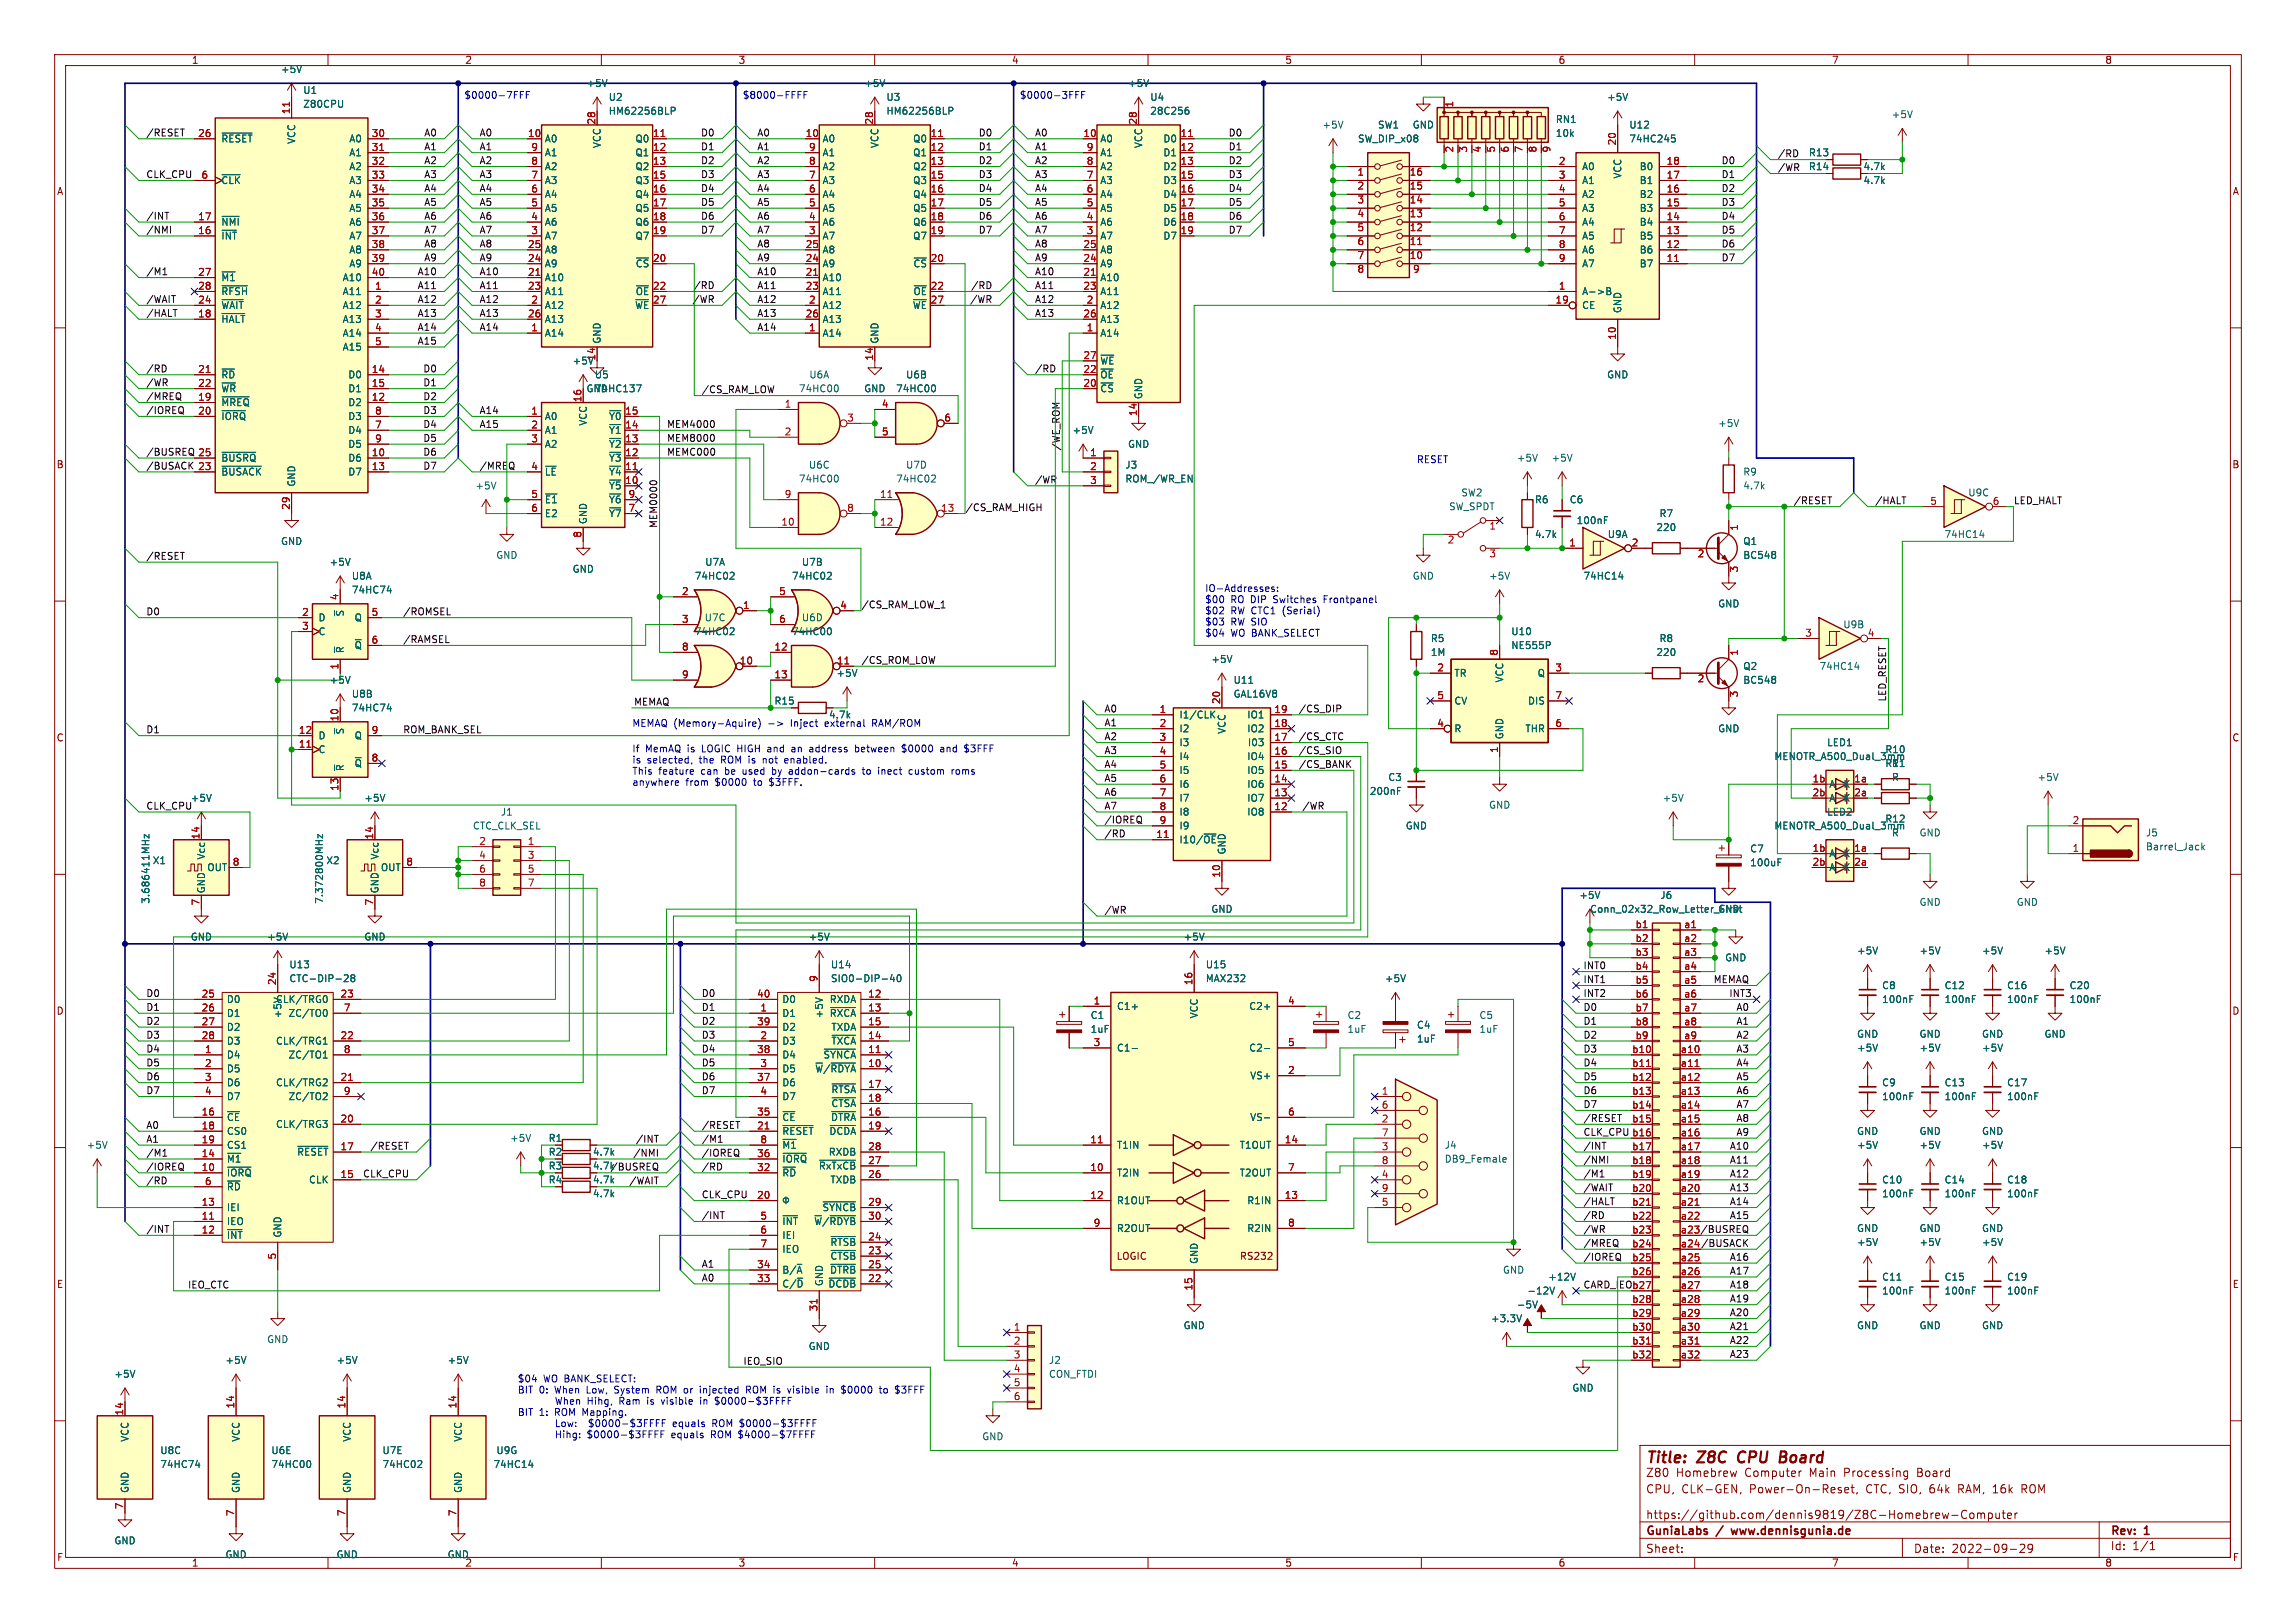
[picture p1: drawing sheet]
<svg xmlns="http://www.w3.org/2000/svg" width="420mm" height="297mm" viewBox="0 0 420 297" stroke-linecap="round" stroke-linejoin="round" font-family="sans-serif">
<defs><g id="words">
<g font-size="2.8" fill="#840000">
<text x="301" y="268.3">Title:</text>
<text x="310.6" y="268.3">Z8C</text>
<text x="318.8" y="268.3">CPU</text>
<text x="327.2" y="268.3">Board</text>
</g>
<g font-size="2.1" fill="#840000">
<text x="301" y="270.5">Z80</text>
<text x="301" y="273.5">CPU,</text>
<text x="306.6" y="270.5">Homebrew</text>
<text x="307.6" y="273.5">CLK-GEN,</text>
<text x="319.2" y="270.5">Computer</text>
<text x="320.1" y="273.5">Power-On-Reset,</text>
<text x="331.2" y="270.5">Main</text>
<text x="337.6" y="270.5">Processing</text>
<text x="341.5" y="273.5">CTC, SIO,</text>
<text x="351.1" y="270.5">Board</text>
<text x="353.4" y="273.5">64k</text>
<text x="358.8" y="273.5">RAM, 16k</text>
<text x="370.7" y="273.5">ROM</text>
<text x="301" y="281.3">GuniaLabs</text>
<text x="301" y="278.2">https://github.com/dennis9819/Z8C-Homebrew-Computer</text>
<text x="314.2" y="281.3">/</text>
<text x="317.5" y="281.3">www.dennisgunia.de</text>
<text x="386" y="281.3">Rev:</text>
<text x="392.4" y="281.3">1</text>
<text x="301" y="284.4">Sheet:</text>
<text x="350" y="284.4">Date:</text>
<text x="357" y="284.4">2022-09-29</text>
<text x="386" y="283.9">Id:</text>
<text x="390.1" y="283.9">1/1</text>
</g>
<g font-size="1.8" fill="#840000">
<text x="35" y="11.9">1</text>
<text x="85" y="11.9">2</text>
<text x="135" y="11.9">3</text>
<text x="185" y="11.9">4</text>
<text x="235" y="11.9">5</text>
<text x="285" y="11.9">6</text>
<text x="335" y="11.9">7</text>
<text x="385" y="11.9">8</text>
<text x="266.1" y="28" transform="rotate(-90 266.1 28)">2</text>
<text x="268.7" y="28" transform="rotate(-90 268.7 28)">3</text>
<text x="271.2" y="28" transform="rotate(-90 271.2 28)">4</text>
<text x="273.8" y="28" transform="rotate(-90 273.8 28)">5</text>
<text x="276.3" y="28" transform="rotate(-90 276.3 28)">6</text>
<text x="278.8" y="28" transform="rotate(-90 278.8 28)">7</text>
<text x="281.4" y="28" transform="rotate(-90 281.4 28)">8</text>
<text x="10.3" y="35.9">A</text>
<text x="340.8" y="31.3">4.7k</text>
<text x="408.3" y="35.9">A</text>
<text x="10.3" y="85.9">B</text>
<text x="408.2" y="85.9">B</text>
<text x="10.3" y="135.9">C</text>
<text x="408.2" y="135.9">C</text>
<text x="10.3" y="185.9">D</text>
<text x="408.2" y="185.9">D</text>
<text x="100.3" y="211.7">R2</text>
<text x="100.3" y="214.2">R3</text>
<text x="108.4" y="211.7">4.7k</text>
<text x="100.3" y="216.8">R4</text>
<text x="204.1" y="230.7">LOGIC</text>
<text x="226.7" y="230.7">RS232</text>
<text x="10.3" y="235.9">E</text>
<text x="408.3" y="235.9">E</text>
<text x="10.3" y="285.9">F</text>
<text x="35" y="286.9">1</text>
<text x="135" y="286.9">3</text>
<text x="185" y="286.9">4</text>
<text x="235" y="286.9">5</text>
<text x="285" y="286.9">6</text>
<text x="335" y="286.9">7</text>
<text x="385" y="286.9">8</text>
<text x="408.3" y="285.9">F</text>
</g>
<g font-size="1.8" fill="#006464">
<text x="51.3" y="13.6">+5V</text>
<text x="55.4" y="17.4">U1</text>
<text x="107.2" y="16.1">+5V</text>
<text x="158" y="16.1">+5V</text>
<text x="206.2" y="16.1">+5V</text>
<text x="55.4" y="19.9">Z80CPU</text>
<text x="111.2" y="18.6">U2</text>
<text x="111.2" y="21.2">HM62256BLP</text>
<text x="162" y="18.6">U3</text>
<text x="162" y="21.2">HM62256BLP</text>
<text x="210.3" y="18.6">U4</text>
<text x="210.3" y="21.2">28C256</text>
<text x="241.8" y="23.7">+5V</text>
<text x="252" y="23.7">SW1</text>
<text x="258.3" y="23.7">GND</text>
<text x="284.5" y="22.7">RN1</text>
<text x="293.9" y="18.6">+5V</text>
<text x="297.9" y="23.7">U12</text>
<text x="345.9" y="21.8">+5V</text>
<text x="40.4" y="26.3">~{RESET}</text>
<text x="54.2" y="26.4" transform="rotate(-90 54.2 26.4)">VCC</text>
<text x="63.8" y="26.3">A0</text>
<text x="63.8" y="28.8">A1</text>
<text x="99.6" y="26.3">A0</text>
<text x="99.6" y="28.8">A1</text>
<text x="110.1" y="27.2" transform="rotate(-90 110.1 27.2)">VCC</text>
<text x="116.1" y="26.3">Q0</text>
<text x="116.1" y="28.8">Q1</text>
<text x="150.4" y="26.3">A0</text>
<text x="150.4" y="28.8">A1</text>
<text x="160.9" y="27.2" transform="rotate(-90 160.9 27.2)">VCC</text>
<text x="166.9" y="26.3">Q0</text>
<text x="166.9" y="28.8">Q1</text>
<text x="201.2" y="26.3">A0</text>
<text x="201.2" y="28.8">A1</text>
<text x="209.1" y="27.2" transform="rotate(-90 209.1 27.2)">VCC</text>
<text x="212.7" y="26.3">D0</text>
<text x="212.7" y="28.8">D1</text>
<text x="248.3" y="26.3">SW_DIP_x08</text>
<text x="284.5" y="25.2">10k</text>
<text x="297.9" y="26.3">74HC245</text>
<text x="330.8" y="28.8">R13</text>
<text x="40.4" y="33.9">~{CLK}</text>
<text x="63.8" y="31.3">A2</text>
<text x="63.8" y="33.9">A3</text>
<text x="99.6" y="33.9">A3</text>
<text x="99.6" y="31.3">A2</text>
<text x="116.1" y="31.3">Q2</text>
<text x="116.1" y="33.9">Q3</text>
<text x="150.4" y="33.9">A3</text>
<text x="150.4" y="31.3">A2</text>
<text x="166.9" y="31.3">Q2</text>
<text x="166.9" y="33.9">Q3</text>
<text x="201.2" y="33.9">A3</text>
<text x="201.2" y="31.3">A2</text>
<text x="212.7" y="31.3">D2</text>
<text x="212.7" y="33.9">D3</text>
<text x="289.3" y="31.3">A0</text>
<text x="289.3" y="33.9">A1</text>
<text x="296.8" y="32.8" transform="rotate(-90 296.8 32.8)">VCC</text>
<text x="299.8" y="33.9">B1</text>
<text x="299.8" y="31.3">B0</text>
<text x="330.8" y="31.3">R14</text>
<text x="340.8" y="33.9">4.7k</text>
<text x="40.4" y="41.5">~{NMI}</text>
<text x="63.8" y="36.4">A4</text>
<text x="63.8" y="39">A5</text>
<text x="63.8" y="41.5">A6</text>
<text x="99.6" y="41.5">A6</text>
<text x="99.6" y="39">A5</text>
<text x="99.6" y="36.4">A4</text>
<text x="116.1" y="36.4">Q4</text>
<text x="116.1" y="39">Q5</text>
<text x="116.1" y="41.5">Q6</text>
<text x="150.4" y="41.5">A6</text>
<text x="150.4" y="39">A5</text>
<text x="150.4" y="36.4">A4</text>
<text x="166.9" y="36.4">Q4</text>
<text x="166.9" y="39">Q5</text>
<text x="166.9" y="41.5">Q6</text>
<text x="201.2" y="41.5">A6</text>
<text x="201.2" y="39">A5</text>
<text x="201.2" y="36.4">A4</text>
<text x="212.7" y="36.4">D4</text>
<text x="212.7" y="39">D5</text>
<text x="212.7" y="41.5">D6</text>
<text x="289.3" y="36.4">A2</text>
<text x="289.3" y="39">A3</text>
<text x="289.3" y="41.5">A4</text>
<text x="299.8" y="41.5">B4</text>
<text x="299.8" y="39">B3</text>
<text x="299.8" y="36.4">B2</text>
<text x="40.4" y="44">~{INT}</text>
<text x="63.8" y="44">A7</text>
<text x="63.8" y="46.6">A8</text>
<text x="99.6" y="46.6">A8</text>
<text x="99.6" y="44">A7</text>
<text x="116.1" y="44">Q7</text>
<text x="150.4" y="46.6">A8</text>
<text x="150.4" y="44">A7</text>
<text x="166.9" y="44">Q7</text>
<text x="201.2" y="46.6">A8</text>
<text x="201.2" y="44">A7</text>
<text x="212.7" y="44">D7</text>
<text x="289.3" y="44">A5</text>
<text x="289.3" y="46.6">A6</text>
<text x="299.8" y="46.6">B6</text>
<text x="299.8" y="44">B5</text>
<text x="40.4" y="51.7">~{M1}</text>
<text x="62.6" y="51.7">A10</text>
<text x="63.8" y="49.1">A9</text>
<text x="99.6" y="51.7">A10</text>
<text x="99.6" y="49.1">A9</text>
<text x="116.2" y="49.1">~{CS}</text>
<text x="150.4" y="51.7">A10</text>
<text x="150.4" y="49.1">A9</text>
<text x="167" y="49.1">~{CS}</text>
<text x="201.2" y="51.7">A10</text>
<text x="201.2" y="49.1">A9</text>
<text x="289.3" y="49.1">A7</text>
<text x="299.8" y="49.1">B7</text>
<text x="40.4" y="59.3">~{HALT}</text>
<text x="40.4" y="56.7">~{WAIT}</text>
<text x="40.4" y="54.2">~{RFSH}</text>
<text x="62.6" y="54.2">A11</text>
<text x="62.6" y="56.7">A12</text>
<text x="62.6" y="59.3">A13</text>
<text x="99.6" y="56.7">A12</text>
<text x="99.6" y="54.2">A11</text>
<text x="99.6" y="59.3">A13</text>
<text x="116.1" y="56.7">~{WE}</text>
<text x="116.2" y="54.2">~{OE}</text>
<text x="150.4" y="56.7">A12</text>
<text x="150.4" y="54.2">A11</text>
<text x="150.4" y="59.3">A13</text>
<text x="166.9" y="56.7">~{WE}</text>
<text x="167" y="54.2">~{OE}</text>
<text x="201.2" y="56.7">A12</text>
<text x="201.2" y="54.2">A11</text>
<text x="201.2" y="59.3">A13</text>
<text x="289.3" y="54.2">A-&gt;B</text>
<text x="289.3" y="56.7">CE</text>
<text x="296.8" y="57.4" transform="rotate(-90 296.8 57.4)">GND</text>
<text x="62.6" y="61.8">A14</text>
<text x="62.6" y="64.4">A15</text>
<text x="99.6" y="61.8">A14</text>
<text x="110.1" y="63" transform="rotate(-90 110.1 63)">GND</text>
<text x="150.4" y="61.8">A14</text>
<text x="160.9" y="63" transform="rotate(-90 160.9 63)">GND</text>
<text x="201.2" y="61.8">A14</text>
<text x="40.4" y="69.4">~{RD}</text>
<text x="40.4" y="72">~{WR}</text>
<text x="63.6" y="69.4">D0</text>
<text x="63.6" y="72">D1</text>
<text x="104.6" y="66.9">+5V</text>
<text x="107.2" y="72">GND</text>
<text x="108.7" y="69.4">U5</text>
<text x="108.7" y="72">74HC137</text>
<text x="109" y="66.1" transform="rotate(-90 109 66.1)">14</text>
<text x="146" y="72">74HC00</text>
<text x="147.9" y="69.4">U6A</text>
<text x="158" y="72">GND</text>
<text x="163.8" y="72">74HC00</text>
<text x="165.6" y="69.4">U6B</text>
<text x="201.2" y="72">~{CS}</text>
<text x="201.2" y="69.4">~{OE}</text>
<text x="201.2" y="66.9">~{WE}</text>
<text x="293.9" y="69.4">GND</text>
<text x="40.4" y="74.5">~{MREQ}</text>
<text x="40.4" y="77.1">~{IORQ}</text>
<text x="63.6" y="74.5">D2</text>
<text x="63.6" y="77.1">D3</text>
<text x="99.6" y="77.1">A0</text>
<text x="107.5" y="78" transform="rotate(-90 107.5 78)">VCC</text>
<text x="111.3" y="77.1">~{Y0}</text>
<text x="209.1" y="73.2" transform="rotate(-90 209.1 73.2)">GND</text>
<text x="63.6" y="79.6">D4</text>
<text x="63.6" y="82.1">D5</text>
<text x="99.6" y="79.6">A1</text>
<text x="99.6" y="82.1">A2</text>
<text x="111.3" y="82.1">~{Y2}</text>
<text x="111.3" y="79.6">~{Y1}</text>
<text x="196.1" y="79.6">+5V</text>
<text x="206.2" y="82.1">GND</text>
<text x="314.2" y="78.3">+5V</text>
<text x="40.4" y="87.2">~{BUSACK}</text>
<text x="40.4" y="84.7">~{BUSRQ}</text>
<text x="54.2" y="89.2" transform="rotate(-90 54.2 89.2)">GND</text>
<text x="63.6" y="84.7">D6</text>
<text x="63.6" y="87.2">D7</text>
<text x="86.9" y="89.8">+5V</text>
<text x="99.6" y="87.2">~{LE}</text>
<text x="111.3" y="89.8">~{Y5}</text>
<text x="111.3" y="87.2">~{Y4}</text>
<text x="111.3" y="84.7">~{Y3}</text>
<text x="146" y="88.5">74HC00</text>
<text x="147.9" y="86">U6C</text>
<text x="163.8" y="88.5">74HC02</text>
<text x="165.6" y="86">U7D</text>
<text x="205.7" y="86">J3</text>
<text x="205.7" y="88.5">ROM_/WR_EN</text>
<text x="277.4" y="84.7">+5V</text>
<text x="283.7" y="84.7">+5V</text>
<text x="318.8" y="87.2">R9</text>
<text x="318.8" y="89.8">4.7k</text>
<text x="99.6" y="92.3">~{E1}</text>
<text x="99.6" y="94.8">E2</text>
<text x="111.3" y="94.8">~{Y7}</text>
<text x="111.3" y="92.3">~{Y6}</text>
<text x="265" y="93.6">SW_SPDT</text>
<text x="267.2" y="91">SW2</text>
<text x="280.7" y="92.3">R6</text>
<text x="287" y="92.3">C6</text>
<text x="303.5" y="94.8">R7</text>
<text x="359.9" y="91">U9C</text>
<text x="51.3" y="99.9">GND</text>
<text x="107.5" y="96" transform="rotate(-90 107.5 96)">GND</text>
<text x="280.7" y="98.7">4.7k</text>
<text x="288.3" y="96.1">100nF</text>
<text x="294" y="98.7">U9A</text>
<text x="302.9" y="97.4">220</text>
<text x="318.8" y="99.9">Q1</text>
<text x="355.6" y="98.7">74HC14</text>
<text x="60.2" y="103.7">+5V</text>
<text x="64.3" y="106.3">U8A</text>
<text x="90.7" y="102.5">GND</text>
<text x="104.6" y="105">GND</text>
<text x="127" y="106.3">74HC02</text>
<text x="128.9" y="103.7">U7A</text>
<text x="144.8" y="106.3">74HC02</text>
<text x="146.6" y="103.7">U7B</text>
<text x="258.3" y="106.3">GND</text>
<text x="272.3" y="106.3">+5V</text>
<text x="289.5" y="106.3">74HC14</text>
<text x="318.8" y="102.5">BC548</text>
<text x="58.2" y="113.9">D</text>
<text x="63.1" y="112.9" transform="rotate(-90 63.1 112.9)">~{S}</text>
<text x="64.3" y="108.8">74HC74</text>
<text x="64.8" y="113.9">Q</text>
<text x="128.8" y="113.9">U7C</text>
<text x="146.6" y="113.9">U6D</text>
<text x="314.2" y="111.4">GND</text>
<text x="58.2" y="116.4">C</text>
<text x="63.1" y="119.6" transform="rotate(-90 63.1 119.6)">~{R}</text>
<text x="64.8" y="119">~{Q}</text>
<text x="127" y="116.4">74HC02</text>
<text x="144.8" y="116.4">74HC00</text>
<text x="261.6" y="117.7">R5</text>
<text x="276.3" y="116.4">U10</text>
<text x="276.3" y="119">NE555P</text>
<text x="303.5" y="117.7">R8</text>
<text x="337.1" y="115.2">U9B</text>
<text x="60.2" y="125.3">+5V</text>
<text x="152.9" y="124.1">+5V</text>
<text x="221.5" y="121.5">+5V</text>
<text x="225.5" y="125.3">U11</text>
<text x="261.6" y="120.2">1M</text>
<text x="265.9" y="124.1">TR</text>
<text x="275.2" y="125" transform="rotate(-90 275.2 125)">VCC</text>
<text x="281.2" y="124.1">Q</text>
<text x="302.9" y="120.2">220</text>
<text x="318.8" y="122.8">Q2</text>
<text x="318.8" y="125.3">BC548</text>
<text x="332.7" y="122.8">74HC14</text>
<text x="64.3" y="127.9">U8B</text>
<text x="64.3" y="130.4">74HC74</text>
<text x="141.6" y="129.1">R15</text>
<text x="151.5" y="131.7">4.7k</text>
<text x="215.6" y="131.7">I1/CLK</text>
<text x="225.5" y="127.9">GAL16V8</text>
<text x="228" y="131.7">IO1</text>
<text x="265.9" y="129.1">CV</text>
<text x="279.4" y="129.1">DIS</text>
<text x="58.2" y="135.5">D</text>
<text x="63.1" y="134.5" transform="rotate(-90 63.1 134.5)">~{S}</text>
<text x="64.8" y="135.5">Q</text>
<text x="215.6" y="134.2">I2</text>
<text x="215.6" y="136.8">I3</text>
<text x="224.4" y="134.4" transform="rotate(-90 224.4 134.4)">VCC</text>
<text x="228" y="134.2">IO2</text>
<text x="228.2" y="136.8">I03</text>
<text x="265.9" y="134.2">R</text>
<text x="275.2" y="135.4" transform="rotate(-90 275.2 135.4)">GND</text>
<text x="278.9" y="134.2">THR</text>
<text x="314.2" y="134.2">GND</text>
<text x="334.1" y="136.8">LED1</text>
<text x="58.2" y="138">C</text>
<text x="63.1" y="141.2" transform="rotate(-90 63.1 141.2)">~{R}</text>
<text x="64.8" y="140.6">~{Q}</text>
<text x="215.6" y="139.3">I4</text>
<text x="215.6" y="141.8">I5</text>
<text x="228" y="141.8">IO5</text>
<text x="228" y="139.3">IO4</text>
<text x="253.8" y="143.1">C3</text>
<text x="324.5" y="139.3">MENOTR_A500_Dual_3mm</text>
<text x="344.8" y="138">R10</text>
<text x="344.8" y="140.6">R11</text>
<text x="346" y="140.6">R</text>
<text x="346" y="143.1">R</text>
<text x="372.6" y="143.1">+5V</text>
<text x="34.8" y="146.9">+5V</text>
<text x="66.5" y="146.9">+5V</text>
<text x="91.5" y="149.5">J1</text>
<text x="215.6" y="144.4">I6</text>
<text x="215.6" y="146.9">I7</text>
<text x="215.6" y="149.5">I8</text>
<text x="228" y="149.5">IO8</text>
<text x="228" y="146.9">IO7</text>
<text x="228" y="144.4">IO6</text>
<text x="250.5" y="145.6">200nF</text>
<text x="272.3" y="148.2">GND</text>
<text x="304" y="146.9">+5V</text>
<text x="334.1" y="149.5">LED2</text>
<text x="334.5" y="144.4">A</text>
<text x="334.5" y="146.9">A</text>
<text x="337.1" y="144.4">K</text>
<text x="337.1" y="146.9">K</text>
<text x="86.4" y="152">CTC_CLK_SEL</text>
<text x="215.6" y="154.5">I10/~{OE}</text>
<text x="215.6" y="152">I9</text>
<text x="257" y="152">GND</text>
<text x="324.5" y="152">MENOTR_A500_Dual_3mm</text>
<text x="344.8" y="150.7">R12</text>
<text x="346" y="153.3">R</text>
<text x="351" y="153.3">GND</text>
<text x="392.4" y="153.3">J5</text>
<text x="392.4" y="155.8">Barrel_Jack</text>
<text x="27.8" y="158.3">X1</text>
<text x="37.7" y="157.4" transform="rotate(-90 37.7 157.4)">Vcc</text>
<text x="37.8" y="159.6">OUT</text>
<text x="59.6" y="158.3">X2</text>
<text x="69.4" y="157.4" transform="rotate(-90 69.4 157.4)">Vcc</text>
<text x="69.6" y="159.6">OUT</text>
<text x="224.4" y="156.5" transform="rotate(-90 224.4 156.5)">GND</text>
<text x="320.1" y="156.2">C7</text>
<text x="320.1" y="158.7">100uF</text>
<text x="334.5" y="157.1">A</text>
<text x="334.5" y="159.6">A</text>
<text x="337.1" y="157.1">K</text>
<text x="337.1" y="159.6">K</text>
<text x="27.5" y="165.5" transform="rotate(-90 27.5 165.5)">3.686411MHz</text>
<text x="37.7" y="163.6" transform="rotate(-90 37.7 163.6)">GND</text>
<text x="59.3" y="165.5" transform="rotate(-90 59.3 165.5)">7.372800MHz</text>
<text x="69.4" y="163.6" transform="rotate(-90 69.4 163.6)">GND</text>
<text x="221.5" y="167.2">GND</text>
<text x="288.8" y="164.7">+5V</text>
<text x="290.8" y="167.2">Conn_02x32_Row_Letter_First</text>
<text x="303.6" y="164.7">J6</text>
<text x="314.2" y="167.2">GND</text>
<text x="351" y="166">GND</text>
<text x="368.8" y="166">GND</text>
<text x="34.8" y="172.3">GND</text>
<text x="48.8" y="172.3">+5V</text>
<text x="66.5" y="172.3">GND</text>
<text x="147.8" y="172.3">+5V</text>
<text x="216.4" y="172.3">+5V</text>
<text x="52.8" y="177.4">U13</text>
<text x="52.8" y="179.9">CTC-DIP-28</text>
<text x="151.9" y="177.4">U14</text>
<text x="151.9" y="179.9">SIO0-DIP-40</text>
<text x="220.5" y="177.4">U15</text>
<text x="220.5" y="179.9">MAX232</text>
<text x="253.2" y="179.9">+5V</text>
<text x="315.5" y="176.1">GND</text>
<text x="339.6" y="174.9">+5V</text>
<text x="351" y="174.9">+5V</text>
<text x="362.5" y="174.9">+5V</text>
<text x="373.9" y="174.9">+5V</text>
<text x="41.4" y="183.7">D0</text>
<text x="50.4" y="183.7">CLK/TRG0</text>
<text x="143" y="183.7">D0</text>
<text x="151.7" y="183.7">RXDA</text>
<text x="204.2" y="185">C1+</text>
<text x="228.4" y="185">C2+</text>
<text x="344.2" y="181.2">C8</text>
<text x="344.2" y="183.7">100nF</text>
<text x="355.6" y="181.2">C12</text>
<text x="355.6" y="183.7">100nF</text>
<text x="367" y="181.2">C16</text>
<text x="367" y="183.7">100nF</text>
<text x="378.5" y="181.2">C20</text>
<text x="378.5" y="183.7">100nF</text>
<text x="41.4" y="186.3">D1</text>
<text x="41.4" y="188.8">D2</text>
<text x="41.4" y="191.4">D3</text>
<text x="50.4" y="191.4">CLK/TRG1</text>
<text x="51.7" y="186.4" transform="rotate(-90 51.7 186.4)">+5V</text>
<text x="52.7" y="186.3">ZC/TO0</text>
<text x="143" y="186.3">D1</text>
<text x="143" y="191.4">D3</text>
<text x="143" y="188.8">D2</text>
<text x="150.7" y="186.4" transform="rotate(-90 150.7 186.4)">+5V</text>
<text x="151.7" y="186.3">~{RXCA}</text>
<text x="152" y="191.4">~{TXCA}</text>
<text x="152" y="188.8">TXDA</text>
<text x="199.4" y="186.7">C1</text>
<text x="199.4" y="189.2">1uF</text>
<text x="219.3" y="186.5" transform="rotate(-90 219.3 186.5)">VCC</text>
<text x="246.4" y="186.7">C2</text>
<text x="246.4" y="189.2">1uF</text>
<text x="259.1" y="188.4">C4</text>
<text x="259.1" y="191">1uF</text>
<text x="270.5" y="186.7">C5</text>
<text x="270.5" y="189.2">1uF</text>
<text x="339.6" y="190.1">GND</text>
<text x="351" y="190.1">GND</text>
<text x="362.5" y="190.1">GND</text>
<text x="373.9" y="190.1">GND</text>
<text x="41.4" y="193.9">D4</text>
<text x="41.4" y="196.4">D5</text>
<text x="52.7" y="193.9">ZC/TO1</text>
<text x="143" y="196.4">D5</text>
<text x="143" y="193.9">D4</text>
<text x="149" y="196.4">~{W}/~{RDYA}</text>
<text x="150.5" y="193.9">~{SYNCA}</text>
<text x="204.2" y="192.6">C1-</text>
<text x="228.4" y="192.6">C2-</text>
<text x="228.6" y="197.7">VS+</text>
<text x="339.6" y="192.6">+5V</text>
<text x="351" y="192.6">+5V</text>
<text x="362.5" y="192.6">+5V</text>
<text x="41.4" y="199">D6</text>
<text x="41.4" y="201.5">D7</text>
<text x="50.4" y="199">CLK/TRG2</text>
<text x="52.7" y="201.5">ZC/TO2</text>
<text x="143" y="199">D6</text>
<text x="143" y="201.5">D7</text>
<text x="152" y="200.3">~{RTSA}</text>
<text x="152" y="202.8">~{CTSA}</text>
<text x="344.2" y="199">C9</text>
<text x="344.2" y="201.5">100nF</text>
<text x="355.6" y="199">C13</text>
<text x="355.6" y="201.5">100nF</text>
<text x="367" y="199">C17</text>
<text x="367" y="201.5">100nF</text>
<text x="41.4" y="205.3">~{CE}</text>
<text x="41.4" y="207.9">CS0</text>
<text x="50.4" y="206.6">CLK/TRG3</text>
<text x="93.2" y="209.1">+5V</text>
<text x="100.3" y="209.1">R1</text>
<text x="143" y="207.9">~{RESET} ~{DCDA}</text>
<text x="143" y="205.3">~{CE}</text>
<text x="151.9" y="205.3">~{DTRA}</text>
<text x="228.6" y="205.3">VS-</text>
<text x="339.6" y="207.9">GND</text>
<text x="351" y="207.9">GND</text>
<text x="362.5" y="207.9">GND</text>
<text x="15.7" y="210.4">+5V</text>
<text x="41.4" y="215.5">~{IORQ}</text>
<text x="41.4" y="213">~{M1}</text>
<text x="41.4" y="210.4">CS1</text>
<text x="54.2" y="211.7">~{RESET}</text>
<text x="108.4" y="214.2">4.7k</text>
<text x="143" y="215.5">~{RD}</text>
<text x="143" y="213">~{IORQ}</text>
<text x="143" y="210.4">~{M1}</text>
<text x="149.7" y="214.2">~{RxTxCB}</text>
<text x="151.5" y="211.7">RXDB</text>
<text x="204.2" y="215.5">T2IN</text>
<text x="204.2" y="210.4">T1IN</text>
<text x="226.7" y="210.4">T1OUT</text>
<text x="226.7" y="215.5">T2OUT</text>
<text x="264.2" y="210.4">J4</text>
<text x="264.2" y="213">DB9_Female</text>
<text x="339.6" y="210.4">+5V</text>
<text x="351" y="210.4">+5V</text>
<text x="362.5" y="210.4">+5V</text>
<text x="41.4" y="221.8">IEI</text>
<text x="41.4" y="218">~{RD}</text>
<text x="56.4" y="216.8">CLK</text>
<text x="108.4" y="216.8">4.7k</text>
<text x="108.4" y="219.3">4.7k</text>
<text x="150.3" y="221.8">~{SYNCB}</text>
<text x="151.8" y="216.8">TXDB</text>
<text x="204.2" y="220.6">R1OUT</text>
<text x="228" y="220.6">R1IN</text>
<text x="344.2" y="216.8">C10</text>
<text x="344.2" y="219.3">100nF</text>
<text x="355.6" y="216.8">C14</text>
<text x="355.6" y="219.3">100nF</text>
<text x="367" y="216.8">C18</text>
<text x="367" y="219.3">100nF</text>
<text x="41.4" y="224.4">IEO</text>
<text x="41.4" y="226.9">~{INT}</text>
<text x="51.7" y="226.6" transform="rotate(-90 51.7 226.6)">GND</text>
<text x="143" y="224.4">~{INT} ~{W}/~{RDYB}</text>
<text x="143" y="226.9">IEI</text>
<text x="204.2" y="225.7">R2OUT</text>
<text x="228" y="225.7">R2IN</text>
<text x="339.6" y="225.7">GND</text>
<text x="351" y="225.7">GND</text>
<text x="362.5" y="225.7">GND</text>
<text x="143" y="233.3">B/~{A}</text>
<text x="143" y="229.5">IEO</text>
<text x="151.7" y="233.3">~{DTRB}</text>
<text x="151.8" y="230.7">~{CTSB}</text>
<text x="151.8" y="228.2">~{RTSB}</text>
<text x="219.3" y="231.4" transform="rotate(-90 219.3 231.4)">GND</text>
<text x="274.8" y="233.3">GND</text>
<text x="339.6" y="228.2">+5V</text>
<text x="351" y="228.2">+5V</text>
<text x="362.5" y="228.2">+5V</text>
<text x="143" y="235.8">C/~{D}</text>
<text x="150.7" y="235.5" transform="rotate(-90 150.7 235.5)">GND</text>
<text x="151.4" y="235.8">~{DCDB}</text>
<text x="277.4" y="239.6">-5V</text>
<text x="279.3" y="237.1">-12V</text>
<text x="283.1" y="234.5">+12V</text>
<text x="344.2" y="234.5">C11</text>
<text x="344.2" y="237.1">100nF</text>
<text x="355.6" y="234.5">C15</text>
<text x="355.6" y="237.1">100nF</text>
<text x="367" y="234.5">C19</text>
<text x="367" y="237.1">100nF</text>
<text x="48.8" y="246">GND</text>
<text x="216.4" y="243.4">GND</text>
<text x="272.6" y="242.2">+3.3V</text>
<text x="339.6" y="243.4">GND</text>
<text x="351" y="243.4">GND</text>
<text x="362.5" y="243.4">GND</text>
<text x="41.1" y="249.8">+5V</text>
<text x="61.5" y="249.8">+5V</text>
<text x="81.8" y="249.8">+5V</text>
<text x="147.8" y="247.2">GND</text>
<text x="191.8" y="249.8">J2</text>
<text x="20.8" y="252.3">+5V</text>
<text x="191.8" y="252.3">CON_FTDI</text>
<text x="287.5" y="254.9">GND</text>
<text x="23.7" y="263.9" transform="rotate(-90 23.7 263.9)">VCC</text>
<text x="44" y="263.9" transform="rotate(-90 44 263.9)">VCC</text>
<text x="64.4" y="263.9" transform="rotate(-90 64.4 263.9)">VCC</text>
<text x="84.7" y="263.9" transform="rotate(-90 84.7 263.9)">VCC</text>
<text x="179.6" y="263.8">GND</text>
<text x="29.2" y="268.8">74HC74</text>
<text x="29.2" y="266.3">U8C</text>
<text x="49.5" y="268.8">74HC00</text>
<text x="49.5" y="266.3">U6E</text>
<text x="69.9" y="268.8">74HC02</text>
<text x="69.9" y="266.3">U7E</text>
<text x="90.2" y="268.8">74HC14</text>
<text x="90.7" y="266.3">U9G</text>
<text x="23.7" y="273.3" transform="rotate(-90 23.7 273.3)">GND</text>
<text x="44" y="273.3" transform="rotate(-90 44 273.3)">GND</text>
<text x="64.4" y="273.3" transform="rotate(-90 64.4 273.3)">GND</text>
<text x="84.7" y="273.3" transform="rotate(-90 84.7 273.3)">GND</text>
<text x="20.8" y="282.8">GND</text>
<text x="41.1" y="285.3">GND</text>
<text x="61.5" y="285.3">GND</text>
<text x="81.8" y="285.3">GND</text>
<text x="85" y="286.9">2</text>
</g>
<g font-size="1.8" fill="#a90000">
<text x="53.1" y="21" transform="rotate(-90 53.1 21)">11</text>
<text x="109" y="22.9" transform="rotate(-90 109 22.9)">28</text>
<text x="159.8" y="22.9" transform="rotate(-90 159.8 22.9)">28</text>
<text x="208" y="22.9" transform="rotate(-90 208 22.9)">28</text>
<text x="266.1" y="19.8" transform="rotate(-90 266.1 19.8)">1</text>
<text x="36.2" y="25.1">26</text>
<text x="67.9" y="25.1">30</text>
<text x="67.9" y="27.7">31</text>
<text x="96.5" y="25.1">10</text>
<text x="97.1" y="27.7">9</text>
<text x="119.3" y="25.1">11</text>
<text x="119.3" y="27.7">12</text>
<text x="147.3" y="25.1">10</text>
<text x="147.9" y="27.7">9</text>
<text x="170.1" y="25.1">11</text>
<text x="170.1" y="27.7">12</text>
<text x="198.1" y="25.1">10</text>
<text x="198.7" y="27.7">9</text>
<text x="215.9" y="25.1">11</text>
<text x="215.9" y="27.7">12</text>
<text x="283.9" y="28" transform="rotate(-90 283.9 28)">9</text>
<text x="295.7" y="26.7" transform="rotate(-90 295.7 26.7)">20</text>
<text x="36.8" y="32.8">6</text>
<text x="67.9" y="30.2">32</text>
<text x="67.9" y="32.8">33</text>
<text x="67.9" y="35.3">34</text>
<text x="97.1" y="35.3">6</text>
<text x="97.1" y="32.8">7</text>
<text x="97.1" y="30.2">8</text>
<text x="119.3" y="30.2">13</text>
<text x="119.3" y="32.8">15</text>
<text x="119.3" y="35.3">16</text>
<text x="147.9" y="35.3">6</text>
<text x="147.9" y="32.8">7</text>
<text x="147.9" y="30.2">8</text>
<text x="170.1" y="30.2">13</text>
<text x="170.1" y="32.8">15</text>
<text x="170.1" y="35.3">16</text>
<text x="198.7" y="35.3">6</text>
<text x="198.7" y="32.8">7</text>
<text x="198.7" y="30.2">8</text>
<text x="215.9" y="30.2">13</text>
<text x="215.9" y="32.8">15</text>
<text x="215.9" y="35.3">16</text>
<text x="248.2" y="32.5">1</text>
<text x="248.2" y="35">2</text>
<text x="257.8" y="35">15</text>
<text x="257.8" y="32.5">16</text>
<text x="285" y="30.2">2</text>
<text x="285" y="32.8">3</text>
<text x="285" y="35.3">4</text>
<text x="304.8" y="35.3">16</text>
<text x="304.8" y="32.8">17</text>
<text x="304.8" y="30.2">18</text>
<text x="36.2" y="40.4">17</text>
<text x="67.9" y="37.8">35</text>
<text x="67.9" y="40.4">36</text>
<text x="97.1" y="40.4">4</text>
<text x="97.1" y="37.8">5</text>
<text x="119.3" y="37.8">17</text>
<text x="119.3" y="40.4">18</text>
<text x="147.9" y="40.4">4</text>
<text x="147.9" y="37.8">5</text>
<text x="170.1" y="37.8">17</text>
<text x="170.1" y="40.4">18</text>
<text x="198.7" y="40.4">4</text>
<text x="198.7" y="37.8">5</text>
<text x="215.9" y="37.8">17</text>
<text x="215.9" y="40.4">18</text>
<text x="248.2" y="37.5">3</text>
<text x="248.2" y="40.1">4</text>
<text x="257.8" y="40.1">13</text>
<text x="257.8" y="37.5">14</text>
<text x="285" y="37.8">5</text>
<text x="285" y="40.4">6</text>
<text x="304.8" y="40.4">14</text>
<text x="304.8" y="37.8">15</text>
<text x="36.2" y="42.9">16</text>
<text x="67.9" y="42.9">37</text>
<text x="67.9" y="45.5">38</text>
<text x="96.5" y="45.5">25</text>
<text x="97.1" y="42.9">3</text>
<text x="119.3" y="42.9">19</text>
<text x="147.3" y="45.5">25</text>
<text x="147.9" y="42.9">3</text>
<text x="170.1" y="42.9">19</text>
<text x="198.1" y="45.5">25</text>
<text x="198.7" y="42.9">3</text>
<text x="215.9" y="42.9">19</text>
<text x="248.2" y="42.6">5</text>
<text x="248.2" y="45.2">6</text>
<text x="248.2" y="47.7">7</text>
<text x="257.8" y="47.7">10</text>
<text x="257.8" y="45.2">11</text>
<text x="257.8" y="42.6">12</text>
<text x="285" y="42.9">7</text>
<text x="285" y="45.5">8</text>
<text x="304.8" y="45.5">12</text>
<text x="304.8" y="42.9">13</text>
<text x="36.2" y="50.5">27</text>
<text x="36.2" y="53.1">28</text>
<text x="67.9" y="48">39</text>
<text x="67.9" y="50.5">40</text>
<text x="68.5" y="53.1">1</text>
<text x="96.5" y="50.5">21</text>
<text x="96.5" y="53.1">23</text>
<text x="96.5" y="48">24</text>
<text x="119.3" y="48">20</text>
<text x="119.3" y="53.1">22</text>
<text x="147.3" y="50.5">21</text>
<text x="147.3" y="53.1">23</text>
<text x="147.3" y="48">24</text>
<text x="170.1" y="48">20</text>
<text x="170.1" y="53.1">22</text>
<text x="198.1" y="50.5">21</text>
<text x="198.1" y="53.1">23</text>
<text x="198.1" y="48">24</text>
<text x="248.2" y="50.2">8</text>
<text x="258.4" y="50.2">9</text>
<text x="285" y="53.1">1</text>
<text x="285" y="48">9</text>
<text x="304.8" y="48">11</text>
<text x="36.2" y="58.2">18</text>
<text x="36.2" y="55.6">24</text>
<text x="68.5" y="55.6">2</text>
<text x="68.5" y="58.2">3</text>
<text x="96.5" y="58.2">26</text>
<text x="97.1" y="55.6">2</text>
<text x="119.3" y="55.6">27</text>
<text x="147.3" y="58.2">26</text>
<text x="147.9" y="55.6">2</text>
<text x="170.1" y="55.6">27</text>
<text x="198.1" y="58.2">26</text>
<text x="198.7" y="55.6">2</text>
<text x="284.4" y="55.6">19</text>
<text x="68.5" y="60.7">4</text>
<text x="68.5" y="63.2">5</text>
<text x="97.1" y="60.7">1</text>
<text x="147.9" y="60.7">1</text>
<text x="198.1" y="65.8">27</text>
<text x="198.7" y="60.7">1</text>
<text x="295.7" y="62.3" transform="rotate(-90 295.7 62.3)">10</text>
<text x="36.2" y="68.3">21</text>
<text x="36.2" y="70.9">22</text>
<text x="67.9" y="68.3">14</text>
<text x="67.9" y="70.9">15</text>
<text x="159.8" y="66.1" transform="rotate(-90 159.8 66.1)">14</text>
<text x="198.1" y="70.9">20</text>
<text x="198.1" y="68.3">22</text>
<text x="36.2" y="73.4">19</text>
<text x="36.2" y="75.9">20</text>
<text x="67.9" y="73.4">12</text>
<text x="68.5" y="75.9">8</text>
<text x="97.1" y="75.9">1</text>
<text x="106.4" y="73.7" transform="rotate(-90 106.4 73.7)">16</text>
<text x="114.3" y="75.9">15</text>
<text x="143.4" y="74.7">1</text>
<text x="154.9" y="77.2">3</text>
<text x="161.2" y="74.7">4</text>
<text x="172.6" y="77.2">6</text>
<text x="208" y="76.2" transform="rotate(-90 208 76.2)">14</text>
<text x="36.2" y="83.6">25</text>
<text x="67.9" y="83.6">10</text>
<text x="68.5" y="78.5">7</text>
<text x="68.5" y="81">9</text>
<text x="97.1" y="78.5">2</text>
<text x="97.1" y="81">3</text>
<text x="114.3" y="83.6">12</text>
<text x="114.3" y="81">13</text>
<text x="114.3" y="78.5">14</text>
<text x="143.4" y="79.8">2</text>
<text x="161.2" y="79.8">5</text>
<text x="199.3" y="83.6">1</text>
<text x="36.2" y="86.1">23</text>
<text x="67.9" y="86.1">13</text>
<text x="97.1" y="86.1">4</text>
<text x="114.3" y="88.6">10</text>
<text x="114.3" y="86.1">11</text>
<text x="199.3" y="86.1">2</text>
<text x="199.3" y="88.6">3</text>
<text x="53.1" y="93.4" transform="rotate(-90 53.1 93.4)">29</text>
<text x="97.1" y="91.2">5</text>
<text x="97.1" y="93.7">6</text>
<text x="114.9" y="93.7">7</text>
<text x="114.9" y="91.2">9</text>
<text x="143.4" y="91.2">9</text>
<text x="154.9" y="93.7">8</text>
<text x="160.9" y="91.2">11</text>
<text x="172" y="93.7">13</text>
<text x="353" y="92.5">5</text>
<text x="364.4" y="92.5">6</text>
<text x="106.4" y="98.5" transform="rotate(-90 106.4 98.5)">8</text>
<text x="142.8" y="96.3">10</text>
<text x="160.9" y="96.3">12</text>
<text x="264.7" y="99.8">2</text>
<text x="272.3" y="97.2">1</text>
<text x="286.9" y="100.1">1</text>
<text x="298.4" y="100.1">2</text>
<text x="318.2" y="97.2" transform="rotate(-90 318.2 97.2)">1</text>
<text x="272.3" y="102.3">3</text>
<text x="310.4" y="102.3">2</text>
<text x="318.2" y="104.8" transform="rotate(-90 318.2 104.8)">3</text>
<text x="55.2" y="112.8">2</text>
<text x="62" y="109.9" transform="rotate(-90 62 109.9)">4</text>
<text x="67.9" y="112.8">5</text>
<text x="124.6" y="109">2</text>
<text x="135.8" y="111.5">1</text>
<text x="142.4" y="109">5</text>
<text x="153.6" y="111.5">4</text>
<text x="55.2" y="115.3">3</text>
<text x="67.9" y="117.9">6</text>
<text x="124.6" y="119.1">8</text>
<text x="124.6" y="114">3</text>
<text x="141.6" y="119.1">12</text>
<text x="142.4" y="114">6</text>
<text x="330.1" y="116.6">3</text>
<text x="341.6" y="116.6">4</text>
<text x="62" y="122.6" transform="rotate(-90 62 122.6)">1</text>
<text x="124.6" y="124.2">9</text>
<text x="135.2" y="121.7">10</text>
<text x="141.6" y="124.2">13</text>
<text x="153" y="121.7">11</text>
<text x="262.8" y="122.9">2</text>
<text x="274.1" y="120.1" transform="rotate(-90 274.1 120.1)">8</text>
<text x="284.4" y="122.9">3</text>
<text x="310.4" y="125.2">2</text>
<text x="318.2" y="120.1" transform="rotate(-90 318.2 120.1)">1</text>
<text x="212" y="130.6">1</text>
<text x="223.3" y="128.9" transform="rotate(-90 223.3 128.9)">20</text>
<text x="233" y="130.6">19</text>
<text x="262.8" y="128">5</text>
<text x="284.4" y="128">7</text>
<text x="318.2" y="127.7" transform="rotate(-90 318.2 127.7)">3</text>
<text x="54.6" y="136.9">11</text>
<text x="54.6" y="134.4">12</text>
<text x="62" y="132.1" transform="rotate(-90 62 132.1)">10</text>
<text x="67.9" y="134.4">9</text>
<text x="212" y="133.1">2</text>
<text x="212" y="135.6">3</text>
<text x="233" y="135.6">17</text>
<text x="233" y="133.1">18</text>
<text x="262.8" y="133.1">4</text>
<text x="274.1" y="137.9" transform="rotate(-90 274.1 137.9)">1</text>
<text x="284.4" y="133.1">6</text>
<text x="67.9" y="139.4">8</text>
<text x="212" y="138.2">4</text>
<text x="212" y="140.7">5</text>
<text x="212" y="143.3">6</text>
<text x="233" y="143.3">14</text>
<text x="233" y="140.7">15</text>
<text x="233" y="138.2">16</text>
<text x="331.5" y="143.3">1b</text>
<text x="339.1" y="143.3">1a</text>
<text x="62" y="144.8" transform="rotate(-90 62 144.8)">13</text>
<text x="212" y="145.8">7</text>
<text x="212" y="148.3">8</text>
<text x="233" y="148.3">12</text>
<text x="233" y="145.8">13</text>
<text x="331.5" y="145.8">2b</text>
<text x="339.1" y="145.8">2a</text>
<text x="36.6" y="153.7" transform="rotate(-90 36.6 153.7)">14</text>
<text x="68.3" y="153.7" transform="rotate(-90 68.3 153.7)">14</text>
<text x="87.6" y="154.7">2</text>
<text x="96.4" y="154.7">1</text>
<text x="211.4" y="153.4">11</text>
<text x="212" y="150.9">9</text>
<text x="331.5" y="156">1b</text>
<text x="339.1" y="156">1a</text>
<text x="379" y="156">1</text>
<text x="379" y="150.9">2</text>
<text x="42.5" y="158.5">8</text>
<text x="74.2" y="158.5">8</text>
<text x="87.6" y="157.2">4</text>
<text x="87.6" y="159.8">6</text>
<text x="96.4" y="157.2">3</text>
<text x="96.4" y="159.8">5</text>
<text x="223.3" y="160.7" transform="rotate(-90 223.3 160.7)">10</text>
<text x="331.5" y="158.5">2b</text>
<text x="339.1" y="158.5">2a</text>
<text x="36.6" y="165.8" transform="rotate(-90 36.6 165.8)">7</text>
<text x="68.3" y="165.8" transform="rotate(-90 68.3 165.8)">7</text>
<text x="87.6" y="162.3">8</text>
<text x="96.4" y="162.3">7</text>
<text x="299.1" y="169.9">b1</text>
<text x="299.1" y="172.5">b2</text>
<text x="308" y="169.9">a1</text>
<text x="308" y="172.5">a2</text>
<text x="149.6" y="179.8" transform="rotate(-90 149.6 179.8)">9</text>
<text x="299.1" y="175">b3</text>
<text x="299.1" y="177.5">b4</text>
<text x="308" y="175">a3</text>
<text x="308" y="177.5">a4</text>
<text x="36.8" y="182.6">25</text>
<text x="36.8" y="185.2">26</text>
<text x="50.5" y="180.4" transform="rotate(-90 50.5 180.4)">24</text>
<text x="62.2" y="182.6">23</text>
<text x="62.8" y="185.2">7</text>
<text x="138.4" y="182.6">40</text>
<text x="139" y="185.2">1</text>
<text x="158.7" y="182.6">12</text>
<text x="158.7" y="185.2">13</text>
<text x="200" y="183.9">1</text>
<text x="218.2" y="180.4" transform="rotate(-90 218.2 180.4)">16</text>
<text x="235.5" y="183.9">4</text>
<text x="299.1" y="180.1">b5</text>
<text x="299.1" y="182.6">b6</text>
<text x="299.1" y="185.2">b7</text>
<text x="308" y="180.1">a5</text>
<text x="308" y="182.6">a6</text>
<text x="308" y="185.2">a7</text>
<text x="36.8" y="187.7">27</text>
<text x="36.8" y="190.2">28</text>
<text x="62.2" y="190.2">22</text>
<text x="138.4" y="187.7">39</text>
<text x="139" y="190.2">2</text>
<text x="158.7" y="190.2">14</text>
<text x="158.7" y="187.7">15</text>
<text x="200" y="191.5">3</text>
<text x="235.5" y="191.5">5</text>
<text x="299.1" y="187.7">b8</text>
<text x="299.1" y="190.2">b9</text>
<text x="308" y="187.7">a8</text>
<text x="308" y="190.2">a9</text>
<text x="37.4" y="192.8">1</text>
<text x="37.4" y="195.3">2</text>
<text x="37.4" y="197.9">3</text>
<text x="62.2" y="197.9">21</text>
<text x="62.8" y="192.8">8</text>
<text x="138.4" y="197.9">37</text>
<text x="138.4" y="192.8">38</text>
<text x="139" y="195.3">3</text>
<text x="158.7" y="195.3">10</text>
<text x="158.7" y="192.8">11</text>
<text x="235.5" y="196.6">2</text>
<text x="298.5" y="192.8">b10</text>
<text x="298.5" y="195.3">b11</text>
<text x="298.5" y="197.9">b12</text>
<text x="307.4" y="192.8">a10</text>
<text x="307.4" y="195.3">a11</text>
<text x="307.4" y="197.9">a12</text>
<text x="37.4" y="200.4">4</text>
<text x="62.8" y="200.4">9</text>
<text x="139" y="200.4">4</text>
<text x="158.7" y="199.1">17</text>
<text x="158.7" y="201.7">18</text>
<text x="252.7" y="200.4">1</text>
<text x="252.7" y="202.9">6</text>
<text x="298.5" y="200.4">b13</text>
<text x="298.5" y="202.9">b14</text>
<text x="307.4" y="200.4">a13</text>
<text x="307.4" y="202.9">a14</text>
<text x="36.8" y="204.2">16</text>
<text x="36.8" y="206.8">18</text>
<text x="36.8" y="209.3">19</text>
<text x="62.2" y="205.5">20</text>
<text x="138.4" y="206.8">21</text>
<text x="138.4" y="204.2">35</text>
<text x="139" y="209.3">8</text>
<text x="158.7" y="204.2">16</text>
<text x="158.7" y="206.8">19</text>
<text x="199.3" y="209.3">11</text>
<text x="234.9" y="209.3">14</text>
<text x="235.5" y="204.2">6</text>
<text x="252.7" y="205.5">2</text>
<text x="252.7" y="208">7</text>
<text x="298.5" y="205.5">b15</text>
<text x="298.5" y="208">b16</text>
<text x="307.4" y="205.5">a15</text>
<text x="307.4" y="208">a16</text>
<text x="36.8" y="214.4">10</text>
<text x="36.8" y="211.8">14</text>
<text x="62.2" y="215.6">15</text>
<text x="62.2" y="210.6">17</text>
<text x="138.4" y="214.4">32</text>
<text x="138.4" y="211.8">36</text>
<text x="158.7" y="215.6">26</text>
<text x="158.7" y="213.1">27</text>
<text x="158.7" y="210.6">28</text>
<text x="199.3" y="214.4">10</text>
<text x="235.5" y="214.4">7</text>
<text x="252.7" y="210.6">3</text>
<text x="252.7" y="215.6">4</text>
<text x="252.7" y="213.1">8</text>
<text x="298.5" y="210.6">b17</text>
<text x="298.5" y="213.1">b18</text>
<text x="298.5" y="215.6">b19</text>
<text x="307.4" y="210.6">a17</text>
<text x="307.4" y="213.1">a18</text>
<text x="307.4" y="215.6">a19</text>
<text x="36.8" y="220.7">13</text>
<text x="37.4" y="216.9">6</text>
<text x="138.4" y="219.5">20</text>
<text x="158.7" y="220.7">29</text>
<text x="199.3" y="219.5">12</text>
<text x="234.9" y="219.5">13</text>
<text x="252.7" y="220.7">5</text>
<text x="252.7" y="218.2">9</text>
<text x="298.5" y="218.2">b20</text>
<text x="298.5" y="220.7">b21</text>
<text x="307.4" y="218.2">a20</text>
<text x="307.4" y="220.7">a21</text>
<text x="36.8" y="223.3">11</text>
<text x="36.8" y="225.8">12</text>
<text x="139" y="223.3">5</text>
<text x="139" y="225.8">6</text>
<text x="158.7" y="227.1">24</text>
<text x="158.7" y="223.3">30</text>
<text x="200" y="224.5">9</text>
<text x="235.5" y="224.5">8</text>
<text x="298.5" y="223.3">b22</text>
<text x="298.5" y="225.8">b23</text>
<text x="307.4" y="223.3">a22</text>
<text x="307.4" y="225.8">a23</text>
<text x="50.5" y="230.6" transform="rotate(-90 50.5 230.6)">5</text>
<text x="138.4" y="232.2">34</text>
<text x="139" y="228.3">7</text>
<text x="158.7" y="229.6">23</text>
<text x="158.7" y="232.2">25</text>
<text x="298.5" y="228.3">b24</text>
<text x="298.5" y="230.9">b25</text>
<text x="298.5" y="233.4">b26</text>
<text x="307.4" y="230.9">a25</text>
<text x="307.4" y="233.4">a26</text>
<text x="307.4" y="228.3">a24</text>
<text x="138.4" y="234.7">33</text>
<text x="158.7" y="234.7">22</text>
<text x="218.2" y="236.3" transform="rotate(-90 218.2 236.3)">15</text>
<text x="298.5" y="238.5">b28</text>
<text x="298.5" y="236">b27</text>
<text x="307.4" y="236">a27</text>
<text x="307.4" y="238.5">a28</text>
<text x="149.6" y="240.1" transform="rotate(-90 149.6 240.1)">31</text>
<text x="185.3" y="243.6">1</text>
<text x="298.5" y="241">b29</text>
<text x="298.5" y="243.6">b30</text>
<text x="307.4" y="241">a29</text>
<text x="307.4" y="243.6">a30</text>
<text x="185.3" y="246.1">2</text>
<text x="185.3" y="248.7">3</text>
<text x="185.3" y="251.2">4</text>
<text x="298.5" y="246.1">b31</text>
<text x="298.5" y="248.7">b32</text>
<text x="307.4" y="246.1">a31</text>
<text x="307.4" y="248.7">a32</text>
<text x="42.9" y="257.9" transform="rotate(-90 42.9 257.9)">14</text>
<text x="63.2" y="257.9" transform="rotate(-90 63.2 257.9)">14</text>
<text x="83.6" y="257.9" transform="rotate(-90 83.6 257.9)">14</text>
<text x="185.3" y="253.7">5</text>
<text x="185.3" y="256.3">6</text>
<text x="22.6" y="259.1" transform="rotate(-90 22.6 259.1)">14</text>
<text x="22.6" y="276.3" transform="rotate(-90 22.6 276.3)">7</text>
<text x="42.9" y="277.6" transform="rotate(-90 42.9 277.6)">7</text>
<text x="63.2" y="277.6" transform="rotate(-90 63.2 277.6)">7</text>
<text x="83.6" y="277.6" transform="rotate(-90 83.6 277.6)">7</text>
</g>
<g font-size="1.8" fill="#0000c2">
<text x="84.9" y="18.2">$0000-7FFF</text>
<text x="135.8" y="18.2">$8000-FFFF</text>
<text x="186.5" y="18.2">$0000-3FFF</text>
<text x="259.1" y="84.8">RESET</text>
<text x="220.3" y="108.4">IO-Addresses:</text>
<text x="220.3" y="110.5">$00</text>
<text x="220.3" y="112.5">$02</text>
<text x="225.1" y="110.5">RO DIP</text>
<text x="225.1" y="112.5">RW CTC1</text>
<text x="233.2" y="110.5">Switches</text>
<text x="234.9" y="112.5">(Serial)</text>
<text x="242.6" y="110.5">Frontpanel</text>
<text x="220.3" y="114.5">$03</text>
<text x="220.3" y="116.6">$04</text>
<text x="225.1" y="114.5">RW SIO</text>
<text x="225.1" y="116.6">WO BANK_SELECT</text>
<text x="115.6" y="137.8">If</text>
<text x="115.6" y="133.1">MEMAQ (Memory-Aquire)</text>
<text x="118.1" y="137.8">MemAQ</text>
<text x="125.9" y="137.8">is</text>
<text x="128.7" y="137.8">LOGIC HIGH</text>
<text x="141.1" y="137.8">and</text>
<text x="145" y="133.1">Inject</text>
<text x="145.7" y="137.8">an</text>
<text x="149.2" y="137.8">address</text>
<text x="151.4" y="133.1">external</text>
<text x="157.7" y="137.8">between</text>
<text x="160.2" y="133.1">RAM/ROM</text>
<text x="166.5" y="137.8">$0000</text>
<text x="173.7" y="137.8">and</text>
<text x="178.3" y="137.8">$3FFF</text>
<text x="115.6" y="139.8">is</text>
<text x="115.6" y="141.9">This</text>
<text x="115.6" y="143.9">anywhere</text>
<text x="118.4" y="139.8">selected,</text>
<text x="120.5" y="141.9">feature</text>
<text x="125.4" y="143.9">from</text>
<text x="128.1" y="139.8">the</text>
<text x="128.4" y="141.9">can</text>
<text x="131" y="143.9">$0000</text>
<text x="132.2" y="139.8">ROM is</text>
<text x="132.9" y="141.9">be</text>
<text x="136.3" y="141.9">used</text>
<text x="138.2" y="143.9">to</text>
<text x="140.2" y="139.8">not</text>
<text x="141.2" y="143.9">$3FFF.</text>
<text x="141.9" y="141.9">by</text>
<text x="144.4" y="139.8">enabled.</text>
<text x="145.2" y="141.9">addon-cards</text>
<text x="158.9" y="141.9">to</text>
<text x="161.9" y="141.9">inect</text>
<text x="167.8" y="141.9">custom</text>
<text x="175.8" y="141.9">roms</text>
<text x="94.6" y="253.1">$04</text>
<text x="94.6" y="255.1">BIT</text>
<text x="98.6" y="255.1">0:</text>
<text x="99.4" y="253.1">WO BANK_SELECT:</text>
<text x="101.6" y="255.1">When</text>
<text x="102.8" y="257.1">When</text>
<text x="107.6" y="255.1">Low,</text>
<text x="108.8" y="257.1">Hihg,</text>
<text x="112.9" y="255.1">System</text>
<text x="114.8" y="257.1">Ram</text>
<text x="120.1" y="257.1">is</text>
<text x="120.8" y="255.1">ROM or</text>
<text x="122.9" y="257.1">visible</text>
<text x="129.1" y="255.1">injected</text>
<text x="130.2" y="257.1">in</text>
<text x="133.1" y="257.1">$0000-$3FFFF</text>
<text x="137.8" y="255.1">ROM is</text>
<text x="145.8" y="255.1">visible</text>
<text x="153.1" y="255.1">in</text>
<text x="156" y="255.1">$0000</text>
<text x="163.2" y="255.1">to</text>
<text x="166.3" y="255.1">$3FFF</text>
<text x="94.6" y="259.2">BIT</text>
<text x="98.6" y="259.2">1:</text>
<text x="101.6" y="259.2">ROM Mapping.</text>
<text x="102.8" y="261.2">Low:</text>
<text x="102.8" y="263.3">Hihg:</text>
<text x="108.8" y="263.3">$0000-$3FFFF</text>
<text x="109.3" y="261.2">$0000-$3FFFF</text>
<text x="124.4" y="263.3">equals</text>
<text x="124.8" y="261.2">equals</text>
<text x="131.8" y="263.3">ROM $4000-$7FFFF</text>
<text x="132.2" y="261.2">ROM $0000-$3FFFF</text>
</g>
<g font-size="1.8" fill="#0f0f0f">
<text x="26.7" y="25">/RESET</text>
<text x="77.5" y="25">A0</text>
<text x="77.5" y="27.6">A1</text>
<text x="87.6" y="25">A0</text>
<text x="87.6" y="27.6">A1</text>
<text x="128.1" y="27.6">D1</text>
<text x="128.1" y="25">D0</text>
<text x="138.4" y="25">A0</text>
<text x="138.4" y="27.6">A1</text>
<text x="178.9" y="27.6">D1</text>
<text x="178.9" y="25">D0</text>
<text x="189.2" y="27.6">A1</text>
<text x="189.2" y="25">A0</text>
<text x="224.6" y="27.6">D1</text>
<text x="224.6" y="25">D0</text>
<text x="325.1" y="28.9">/RD</text>
<text x="26.7" y="32.7">CLK_CPU</text>
<text x="77.5" y="35.2">A4</text>
<text x="77.5" y="32.7">A3</text>
<text x="77.5" y="30.1">A2</text>
<text x="87.6" y="32.7">A3</text>
<text x="87.6" y="35.2">A4</text>
<text x="87.6" y="30.1">A2</text>
<text x="128.1" y="35.2">D4</text>
<text x="128.1" y="32.7">D3</text>
<text x="128.1" y="30.1">D2</text>
<text x="138.4" y="30.1">A2</text>
<text x="138.4" y="35.2">A4</text>
<text x="138.4" y="32.7">A3</text>
<text x="178.9" y="30.1">D2</text>
<text x="178.9" y="32.7">D3</text>
<text x="178.9" y="35.2">D4</text>
<text x="189.2" y="30.1">A2</text>
<text x="189.2" y="35.2">A4</text>
<text x="189.2" y="32.7">A3</text>
<text x="224.6" y="30.1">D2</text>
<text x="224.6" y="35.2">D4</text>
<text x="224.6" y="32.7">D3</text>
<text x="314.8" y="30.1">D0</text>
<text x="314.8" y="32.7">D1</text>
<text x="314.8" y="35.2">D2</text>
<text x="325.1" y="31.4">/WR</text>
<text x="26.7" y="40.3">/INT</text>
<text x="77.5" y="37.7">A5</text>
<text x="77.5" y="40.3">A6</text>
<text x="87.6" y="40.3">A6</text>
<text x="87.6" y="37.7">A5</text>
<text x="128.1" y="37.7">D5</text>
<text x="128.1" y="40.3">D6</text>
<text x="138.4" y="40.3">A6</text>
<text x="138.4" y="37.7">A5</text>
<text x="178.9" y="37.7">D5</text>
<text x="178.9" y="40.3">D6</text>
<text x="189.2" y="37.7">A5</text>
<text x="189.2" y="40.3">A6</text>
<text x="224.6" y="40.3">D6</text>
<text x="224.6" y="37.7">D5</text>
<text x="314.8" y="40.3">D4</text>
<text x="314.8" y="37.7">D3</text>
<text x="26.7" y="42.8">/NMI</text>
<text x="77.5" y="47.9">A9</text>
<text x="77.5" y="45.4">A8</text>
<text x="77.5" y="42.8">A7</text>
<text x="87.6" y="42.8">A7</text>
<text x="87.6" y="47.9">A9</text>
<text x="87.6" y="45.4">A8</text>
<text x="128.1" y="42.8">D7</text>
<text x="138.4" y="42.8">A7</text>
<text x="138.4" y="47.9">A9</text>
<text x="138.4" y="45.4">A8</text>
<text x="178.9" y="42.8">D7</text>
<text x="189.2" y="42.8">A7</text>
<text x="189.2" y="45.4">A8</text>
<text x="189.2" y="47.9">A9</text>
<text x="224.6" y="42.8">D7</text>
<text x="314.8" y="47.9">D7</text>
<text x="314.8" y="42.8">D5</text>
<text x="314.8" y="45.4">D6</text>
<text x="26.7" y="50.5">/M1</text>
<text x="76.3" y="50.5">A10</text>
<text x="76.3" y="53">A11</text>
<text x="87.6" y="53">A11</text>
<text x="87.6" y="50.5">A10</text>
<text x="126.7" y="53">/RD</text>
<text x="138.4" y="53">A11</text>
<text x="138.4" y="50.5">A10</text>
<text x="177.5" y="53">/RD</text>
<text x="189.2" y="53">A11</text>
<text x="189.2" y="50.5">A10</text>
<text x="26.7" y="55.5">/WAIT</text>
<text x="26.7" y="58.1">/HALT</text>
<text x="76.3" y="58.1">A13</text>
<text x="76.3" y="55.5">A12</text>
<text x="87.6" y="55.5">A12</text>
<text x="87.6" y="58.1">A13</text>
<text x="126.6" y="55.5">/WR</text>
<text x="138.4" y="55.5">A12</text>
<text x="138.4" y="58.1">A13</text>
<text x="177.4" y="55.5">/WR</text>
<text x="189.2" y="55.5">A12</text>
<text x="189.2" y="58.1">A13</text>
<text x="76.3" y="63.2">A15</text>
<text x="76.3" y="60.6">A14</text>
<text x="87.6" y="60.6">A14</text>
<text x="138.4" y="60.6">A14</text>
<text x="26.7" y="68.2">/RD</text>
<text x="26.7" y="70.8">/WR</text>
<text x="77.3" y="70.8">D1</text>
<text x="77.3" y="68.2">D0</text>
<text x="189.2" y="68.2">/RD</text>
<text x="26.7" y="75.9">/IOREQ</text>
<text x="26.7" y="73.3">/MREQ</text>
<text x="77.3" y="73.3">D2</text>
<text x="77.3" y="75.9">D3</text>
<text x="87.6" y="75.9">A14</text>
<text x="128.3" y="72">/CS_RAM_LOW</text>
<text x="26.7" y="83.5">/BUSREQ</text>
<text x="77.3" y="80.9">D5</text>
<text x="77.3" y="83.5">D6</text>
<text x="77.3" y="78.4">D4</text>
<text x="87.6" y="78.4">A15</text>
<text x="121.9" y="80.9">MEM8000</text>
<text x="121.9" y="83.5">MEMC000</text>
<text x="121.9" y="78.4">MEM4000</text>
<text x="194" y="82.5" transform="rotate(-90 194 82.5)">/WE_ROM</text>
<text x="26.7" y="86">/BUSACK</text>
<text x="77.3" y="86">D7</text>
<text x="87.6" y="86">/MREQ</text>
<text x="189.2" y="88.6">/WR</text>
<text x="176.5" y="93.6">/CS_RAM_HIGH</text>
<text x="328" y="92.4">/RESET</text>
<text x="342.9" y="92.4">/HALT</text>
<text x="368.3" y="92.4">LED_HALT</text>
<text x="120.3" y="96.7" transform="rotate(-90 120.3 96.7)">MEM0000</text>
<text x="26.7" y="102.5">/RESET</text>
<text x="26.7" y="112.7">D0</text>
<text x="73.7" y="112.7">/ROMSEL</text>
<text x="157.5" y="111.4">/CS_RAM_LOW_1</text>
<text x="73.7" y="117.8">/RAMSEL</text>
<text x="157.5" y="121.6">/CS_ROM_LOW</text>
<text x="115.9" y="129.2">MEMAQ</text>
<text x="201.9" y="130.5">A0</text>
<text x="237.5" y="130.5">/CS_DIP</text>
<text x="345.1" y="128.5" transform="rotate(-90 345.1 128.5)">LED_RESET</text>
<text x="26.7" y="134.3">D1</text>
<text x="73.7" y="134.3">ROM_BANK_SEL</text>
<text x="201.9" y="133">A1</text>
<text x="201.9" y="135.5">A2</text>
<text x="237.5" y="135.5">/CS_CTC</text>
<text x="201.9" y="138.1">A3</text>
<text x="201.9" y="140.6">A4</text>
<text x="201.9" y="143.2">A5</text>
<text x="237.5" y="140.6">/CS_BANK</text>
<text x="237.5" y="138.1">/CS_SIO</text>
<text x="26.7" y="148.2">CLK_CPU</text>
<text x="201.9" y="145.7">A6</text>
<text x="201.9" y="148.2">A7</text>
<text x="238.1" y="148.2">/WR</text>
<text x="201.9" y="153.3">/RD</text>
<text x="201.9" y="150.8">/IOREQ</text>
<text x="201.9" y="167.3">/WR</text>
<text x="289.6" y="177.5">INT0</text>
<text x="289.6" y="180">INT1</text>
<text x="313.4" y="180">MEMAQ</text>
<text x="26.7" y="182.5">D0</text>
<text x="26.7" y="185.1">D1</text>
<text x="128.3" y="185.1">D1</text>
<text x="128.3" y="182.5">D0</text>
<text x="289.6" y="182.5">INT2</text>
<text x="289.6" y="185.1">D0</text>
<text x="316.2" y="182.5">INT3</text>
<text x="317.5" y="185.1">A0</text>
<text x="26.7" y="187.6">D2</text>
<text x="26.7" y="190.2">D3</text>
<text x="128.3" y="190.2">D3</text>
<text x="128.3" y="187.6">D2</text>
<text x="289.6" y="190.2">D2</text>
<text x="289.6" y="187.6">D1</text>
<text x="317.5" y="190.2">A2</text>
<text x="317.5" y="187.6">A1</text>
<text x="26.7" y="197.8">D6</text>
<text x="26.7" y="192.7">D4</text>
<text x="26.7" y="195.2">D5</text>
<text x="128.3" y="197.8">D6</text>
<text x="128.3" y="192.7">D4</text>
<text x="128.3" y="195.2">D5</text>
<text x="289.6" y="195.2">D4</text>
<text x="289.6" y="197.8">D5</text>
<text x="289.6" y="192.7">D3</text>
<text x="317.5" y="192.7">A3</text>
<text x="317.5" y="197.8">A5</text>
<text x="317.5" y="195.2">A4</text>
<text x="26.7" y="200.3">D7</text>
<text x="128.3" y="200.3">D7</text>
<text x="289.6" y="200.3">D6</text>
<text x="289.6" y="202.9">D7</text>
<text x="317.5" y="200.3">A6</text>
<text x="317.5" y="202.9">A7</text>
<text x="26.7" y="209.2">A1</text>
<text x="26.7" y="206.7">A0</text>
<text x="116.2" y="209.2">/INT</text>
<text x="128.3" y="209.2">/M1</text>
<text x="128.3" y="206.7">/RESET</text>
<text x="289.6" y="205.4">/RESET</text>
<text x="289.6" y="207.9">CLK_CPU b16</text>
<text x="317.5" y="205.4">A8</text>
<text x="317.5" y="207.9">A9</text>
<text x="26.7" y="214.3">/IOREQ</text>
<text x="26.7" y="211.7">/M1</text>
<text x="66.3" y="215.6">CLK_CPU</text>
<text x="67.7" y="210.5">/RESET</text>
<text x="108.4" y="214.2">4.7k/BUSREQ</text>
<text x="115.7" y="211.7">/NMI</text>
<text x="128.3" y="211.7">/IOREQ</text>
<text x="128.3" y="214.3">/RD</text>
<text x="289.6" y="213">/NMI</text>
<text x="289.6" y="210.5">/INT</text>
<text x="289.6" y="215.6">/M1</text>
<text x="316.3" y="215.6">A12</text>
<text x="316.3" y="213">A11</text>
<text x="316.3" y="210.5">A10</text>
<text x="26.7" y="216.8">/RD</text>
<text x="115" y="216.8">/WAIT</text>
<text x="128.3" y="219.4">CLK_CPU</text>
<text x="289.6" y="218.1">/WAIT</text>
<text x="289.6" y="220.6">/HALT</text>
<text x="316.3" y="218.1">A13</text>
<text x="316.3" y="220.6">A14</text>
<text x="26.7" y="225.7">/INT</text>
<text x="128.3" y="223.2">/INT</text>
<text x="289.6" y="223.2">/RD</text>
<text x="289.6" y="225.7">/WR</text>
<text x="307.4" y="225.8">a23 /BUSREQ</text>
<text x="316.3" y="223.2">A15</text>
<text x="128.3" y="232.1">A1</text>
<text x="289.6" y="228.3">/MREQ</text>
<text x="289.6" y="230.8">/IOREQ</text>
<text x="307.4" y="228.3">a24 /BUSACK</text>
<text x="316.3" y="230.8">A16</text>
<text x="316.3" y="233.3">A17</text>
<text x="34.3" y="235.9">IEO_CTC</text>
<text x="128.3" y="234.6">A0</text>
<text x="289.6" y="235.9">CARD_IEOb27</text>
<text x="316.3" y="235.9">A18</text>
<text x="316.3" y="238.4">A19</text>
<text x="316.3" y="241">A20</text>
<text x="316.3" y="243.5">A21</text>
<text x="135.9" y="249.8">IEO_SIO</text>
<text x="316.3" y="248.6">A23</text>
<text x="316.3" y="246">A22</text>
</g>
</g></defs>
<g fill="none" stroke="#840000" stroke-width=".18">
<path d="M10 10h400v277h-400zM12 12h396v273h-396zM60 10v2M110 10v2M160 10v2M210 10v2M260 10v2M310 10v2M360 10v2M10 60h2M408 60h2M96.5 76.2h2.6"/>
<path d="M96.5 78.7h2.6M106.7 68.6l-.8 1.3M106.7 68.6v5.1M106.7 68.6l.7 1.3M109.2 66v1.3h1.3l-1.3 1.3-1.3-1.3h1.3M114.3 76.2h2.5M114.3 78.7h2.5M88.9 91.4l-.8 1.3M88.9 91.4v2.6M88.9 91.4l.8 1.3M92.7 96.5v1.3h1.3l-1.3 1.3-1.3-1.3h1.3M96.5 86.4h2.6"/>
<path d="M96.5 81.3h2.6M96.5 91.4h2.6M96.5 94h2.6M106.7 96.5v3.8h1.2l-1.2 1.3-1.3-1.3h1.3M114.3 88.9h2.5M114.3 86.4h2.5M114.3 83.8h2.5M114.3 81.3h2.5M114.3 91.4h2.5M114.3 94h2.5M264.2 97.8h2.5M270.9 95.5l-3.2 2"/>
<path d="M271.8 95.3h2.5M285.7 91.4v2.1M285.7 94.5v2M10 110h2M260.3 100.3v1.3h1.3l-1.3 1.3-1.2-1.3h1.2M271.8 100.3h2.5M274.3 108l-.7 1.2M274.3 108v2.5M274.3 108l.8 1.2M301 100.3h1.3M307.3 100.3h1.3M408 110h2"/>
<path d="M10 160h2M331.5 156.2h10.1M331.5 158.8h10.1M342.9 143.5h1.3M342.9 146.1h1.3M342.9 156.2h1.3M349.2 143.5h1.3M349.2 146.1h1.3M349.2 156.2h1.3M353.1 147.3v1.3h1.2l-1.2 1.3-1.3-1.3h1.3M408 160h2M218.4 176.5v5.1"/>
<path d="M353.1 160v1.3h1.2l-1.2 1.3-1.3-1.3h1.3M370.8 160v1.3h1.3l-1.3 1.3-1.2-1.3h1.2M193.3 186.9h4.6v.6h-4.6zM193.8 185.7h1M194.3 185.2v1M195.6 184.2v2.7M195.6 189v2.8M198.1 184.2h5.1M198.1 191.8h5.1M233.7 184.2h5.1M233.7 196.9h5.1M233.7 191.8h5.1"/>
<path d="M10 210h2M198.1 214.6h5.1M198.1 209.6h5.1M198.1 219.7h5.1M233.7 214.6h5.1M233.7 209.6h5.1M233.7 219.7h5.1M233.7 204.5h5.1M408 210h2M198.1 224.8h5.1M218.4 232.4v5.1M231.9 230.4h.8"/>
<path d="M232.6 229.3v.4M233.7 224.8h5.1M10 260h2M408 260h2M300 264.5h108v20.5h-108zM300 278.5h108M317.7 269.2l-.3 1M318.4 273.1l-.1 .3M329.2 269.3l-.1 .2M336.7 272.7l.2 .2-.2 .3M336.7 272.2l.1 .1M337.4 272.7l.8-.2-.1-.2-.4-.1-.3 .2 .1 .7h.6"/>
<path d="M338.6 272.2h.6M338.8 271.7v1.3l.4 .2M339.7 273.1l-.1 .3M348.5 269.2l.4 .1M348.9 269.2v1.2l-.1 .2-.4 .1M348.9 270.1l-.4 .1M354.7 276.9l.1 .3-.7 .2M355.3 276.9l.3 1 .3-.7 .3 .7 .2-1M357 277.3h1.2M359.7 276.5a.6 .6 0 0 0-.7 0 .6 .6 0 0 0-.2 .7 .56 .56 0 0 0 .3 .6 .56 .56 0 0 0 .6-.1M360.4 276.9h.4l.3 .3v.4l-.3 .3-.4-.1-.1-.2v-.4zM361.7 277l.5-.1 .2 .2"/>
<path d="M361.7 276.9v1M362.4 277.1l.2-.2h.3l.1 1M362.4 277.1v.8M363.7 276.9h.5l.2 .3v.4l-.1 .2h-.6M363.7 276.9v1.5M365.1 276.9l.1 .9 .3 .1 .2-.2M365.7 276.9v1M366.2 276.9h.6M366.4 276.4v1.3l.4 .2M367.2 277.4l.7-.2v-.3h-.5l-.2 .2 .1 .7h.6M368.6 276.9v1M369 276.9h-.3l-.1 .3"/>
<path d="M369.9 272.5h.5M370.4 271.7h-.5v1.5M384 278.5v6.5M60 285v2M110 285v2M160 285v2M210 285v2M260 285v2M300 281.5h108M307.7 283.9v.2M307.7 283.2v.1M310 285v2"/>
<path d="M348 281.5v3.5M360 285v2M367.7 283.5h1.2M369.5 282.7l.6-.1 .2 .1 .1 .3-1 1.1h1M371.8 283.2l-.3 .3h-.3l-.3-.3 .2-.5 .4-.1 .2 .1a.99 .99 0 0 1-.3 1.4h-.3M393.3 283.6h.9M393.3 282.5l.4-.4v1.5"/>
<circle cx="267.2" cy="97.8" r=".51"/>
<circle cx="271.3" cy="95.3" r=".51"/>
<circle cx="271.3" cy="100.3" r=".51"/>
</g>
<path d="M318.2 265.9a1.27 1.27 0 0 0 0 1.6M325.7 266.6h.6M325.8 265.6h.6M326.3 266.6l.3 .1M326.5 267.5l-1 .1M326.5 266.5l-.2 .1" fill="none" stroke="#840000" stroke-width=".4"/>
<path d="M284.2 93.5h3.1M316.7 279.8l.3 1" fill="none" stroke="#840000" stroke-width=".3"/>
<g fill="none" stroke="#840000" stroke-width=".25">
<path d="M99.1 73.7h15.2v22.8h-15.2zM302.3 99.3h5v2h-5zM334 153.7h5.1v7.6h-5.1zM335.8 157.7l2 1.1-2 1zM335.8 155.2l2 1-2 1zM344.2 142.5h5v2h-5zM344.2 145h5v2.1h-5zM344.2 155.2h5v2h-5zM203.2 181.6h30.5v50.8h-30.5zM210.2 214.6h4.4M210.2 209.6h4.4M210.2 219.7h5.1"/>
<path d="M214.6 212.7l3.8 1.9-3.8 1.9zM214.6 207.6l3.8 2-3.8 1.9zM216.5 219.7l3.8-1.9v3.8zM219.7 214.6h5.1M219.7 209.6h5.1M220.3 219.7h4.5M210.2 224.8h5.1M216.5 224.8l3.8-1.9v3.8zM220.3 224.8h4.5"/>
<circle cx="215.9" cy="219.7" r=".63"/>
<circle cx="219.1" cy="209.5" r=".63"/>
<circle cx="219.1" cy="214.6" r=".63"/>
<circle cx="215.9" cy="224.8" r=".63"/>
</g>
<g fill="none" stroke="#006464" stroke-width=".18">
<path d="M108.5 65.3l-.4 1.3M111.5 75.2h2.1M116.4 70.4h.9l-.6 1.3M90.7 88.2l-.4 1.3M99.8 85.3h1.9M99.8 90.4h2.1M293.5 95.2h.4M293.5 94.6h.6M276.1 104.7l-.4 1.3M347.6 140.3h.7M347.7 151v.7M348.2 151v.7"/>
<path d="M207.1 184.2h1M207.1 191.9h1M231.3 184.2h1M231.3 191.9h1M231.3 204.6h1"/>
</g>
<g fill="#ffffc2" stroke="#ffffc2" stroke-width=".18">
<path d="M334 153.7h5.1v7.6h-5.1z"/>
<path d="M99.1 73.7h15.2v22.8h-15.2z"/>
<path d="M203.2 181.6h30.5v50.8h-30.5z"/>
</g>
<path d="M115.8 85.9h.7M200.9 209.1h.7" fill="none" stroke="#a90000" stroke-width=".18"/>
<path d="M284.2 94.5h3.1" fill="none" stroke="#840000" stroke-width=".33"/>
<path d="M193.3 188.5h4.6v.5h-4.6z" fill="#840000" stroke="#840000" stroke-width=".18"/>
<path d="M289.6 96.5l7.6 3.8-7.6 3.8z" fill="#ffffc2"/>
<path d="M335.3 28.2h5.1v2h-5.1zM278.4 91.4h2v5.1h-2zM289.6 96.5l7.6 3.8-7.6 3.8zM57.1 110.5h10.2v10.2h-10.2zM381 149.9h10.2v7.6h-10.2zM381 151.1h5.1l1.2 1.3 1.3-1.3h1.3M381 156.2h1.3M389.4 155.6a.64 .64 0 0 1 .6 .6 .64 .64 0 0 1-.6 .6" fill="none" stroke="#840000" stroke-width=".25"/>
<g fill="none" stroke="#840000" stroke-width=".18">
<path d="M53.3 15.2l-.7 1.3M53.3 15.2v2.6M53.3 15.2l.8 1.3M334 29.2h1.3M340.4 29.2h1.2M348 23.5l-.8 1.3M348 23.5v2.5M348 23.5l.7 1.3M279.4 90.2v1.2M279.4 96.5v1.3M292.7 99.1h-1.2v2.5M293.4 99.1h-.7v2.5h-1.9"/>
<path d="M54.6 113h2.5M54.6 115.6h2.5M57.1 114.9l1.3 .7-1.3 .6M62.2 108v2.5M67.3 113h2.5M67.3 118.1h2.5M285.7 100.3h3.9M298.4 100.3h2.6M62.2 127l-.7 1.3M62.2 120.7v2.5M62.2 127v2.5M62.2 127l.8 1.3"/>
<path d="M378.5 156.2h2.5M378.5 151.1h2.5M364.5 176.5v4.6M364.5 176.5l-.8 1.3M364.5 176.5l.8 1.3M375.9 176.5l-.7 1.3M375.9 176.5v4.6M375.9 176.5l.8 1.3M353.1 184.2v1.2h1.2l-1.2 1.3-1.3-1.3h1.3M353.1 199.9v3.3h1.2l-1.2 1.3-1.3-1.3h1.3M353.1 194.3v4.6M353.1 194.3l-.8 1.3"/>
<path d="M353.1 194.3l.7 1.3M364.5 182.1v3.3h1.3l-1.3 1.3-1.3-1.3h1.3M364.5 199.9v3.3h1.3l-1.3 1.3-1.3-1.3h1.3M364.5 194.3l-.8 1.3M364.5 194.3v4.6M364.5 194.3l.8 1.3M375.9 182.1v3.3h1.3l-1.3 1.3-1.3-1.3h1.3M276.9 227.3v1.3h1.2l-1.2 1.3-1.3-1.3h1.3M285.7 236.2l-.7 1.3M285.7 236.2v2.6M285.7 236.2l.8 1.3M289.6 248.9v1.3h1.2l-1.2 1.3-1.3-1.3h1.3"/>
<circle cx="297.8" cy="100.3" r=".63"/>
</g>
<g fill="none" stroke="#006464" stroke-width=".18">
<path d="M55.2 12l-.5 1.3M349.8 20.3l-.4 1.2M61.2 118.4v1M70.8 108.1h.8M71.4 107.7v.8M296.1 105.6h.8M296.7 105.1v.9M64 123.8l-.4 1.2M402.8 154.2v1.3M402.9 155l.3 .5M403.2 154.7l-.4 .5M366.3 173.3l-.4 1.3"/>
<path d="M377.7 173.3l-.4 1.3M354.9 191.1l-.4 1.2M360.8 200h.6M366.3 191.1l-.4 1.2M372.2 200h.6M372.2 182.8h.4M372.2 182.2h.6M383.7 182.8h.4M383.7 182.2h.6M360.8 200.6h.4M372.2 200.6h.4M288.2 233l-.5 1.3"/>
</g>
<g fill="#ffffc2" stroke="#ffffc2" stroke-width=".18">
<path d="M57.1 110.5h10.2v10.2h-10.2z"/>
<path d="M381 149.9h10.2v7.6h-10.2z"/>
</g>
<path d="M351.5 199.9h3.1M363 199.9h3M363 182.1h3M374.4 182.1h3" fill="none" stroke="#840000" stroke-width=".33"/>
<path d="M351.5 198.9h3.1M363 198.9h3M363 181.1h3M374.4 181.1h3" fill="none" stroke="#840000" stroke-width=".3"/>
<g fill="#840000" stroke="#840000" stroke-width=".25">
<path d="M389.4 155.6a.64 .64 0 0 1 .6 .6 .64 .64 0 0 1-.6 .6z"/>
<path d="M382.4 155.6h7v1.2h-7z"/>
</g>
<path d="M255.3 197.5l7.6 3.8v19l-7.6 3.9z" fill="#ffffc2"/>
<g fill="none" stroke="#840000" stroke-width=".18">
<path d="M260.3 17.8v1.3h1.3l-1.3 1.2-1.2-1.2h1.2M243.8 25.4l-.7 1.3M243.8 25.4v2.5M243.8 25.4l.8 1.3M246.4 30.5h5.1M246.4 38.1h5.1M246.4 35.6h5.1M246.4 33h5.1M256.4 39.5l-3.9 1M256.4 36.9l-3.9 1.1M256.4 34.4l-3.9 1M256.4 31.9l-3.9 1"/>
<path d="M256.4 29.3l-3.9 1.1M256.5 30.5h5.1M256.5 38.1h5.1M256.5 35.6h5.1M256.5 33h5.1M246.4 45.7h5.1M246.4 43.2h5.1M246.4 40.6h5.1M246.4 48.3h5.1M256.4 47.1l-3.9 1M256.4 44.5l-3.9 1.1M256.4 42l-3.9 1"/>
<path d="M256.5 45.7h5.1M256.5 43.2h5.1M256.5 40.6h5.1M256.5 48.3h5.1M316.2 80l-.7 1.3M316.2 80v2.6M316.2 80l.8 1.3M313.9 156.5h4.6v.5h-4.6zM314.5 155.2h1M315 154.7v1M316.2 153.7v2.8M316.2 158.5v2.8"/>
<path d="M331.5 146.1h10.1M331.5 143.5h10.1M374.6 144.8l-.7 1.3M374.6 144.8v2.5M374.6 144.8l.8 1.3M251.5 218.4h8.1M251.5 215.9h5M251.5 213.4h8.1M251.5 210.8h5M251.5 208.3h8.1M251.5 205.7h5M251.5 203.2h8.1"/>
<path d="M251.5 200.7h5M251.5 221h5"/>
<circle cx="252" cy="33" r=".51"/>
<circle cx="252" cy="35.6" r=".51"/>
<circle cx="252" cy="30.5" r=".51"/>
<circle cx="252" cy="38.1" r=".51"/>
<circle cx="256" cy="30.5" r=".51"/>
<circle cx="256" cy="38.1" r=".51"/>
<circle cx="256" cy="33" r=".51"/>
<circle cx="256" cy="35.6" r=".51"/>
<circle cx="252" cy="40.6" r=".51"/>
<circle cx="252" cy="43.2" r=".51"/>
<circle cx="252" cy="48.3" r=".51"/>
<circle cx="252" cy="45.7" r=".51"/>
<circle cx="256" cy="40.6" r=".51"/>
<circle cx="256" cy="43.2" r=".51"/>
<circle cx="256" cy="45.7" r=".51"/>
<circle cx="256" cy="48.3" r=".51"/>
<circle cx="257.3" cy="205.7" r=".76"/>
<circle cx="257.3" cy="200.7" r=".76"/>
<circle cx="257.3" cy="215.9" r=".76"/>
<circle cx="257.3" cy="210.8" r=".76"/>
<circle cx="260.4" cy="218.4" r=".76"/>
<circle cx="260.4" cy="203.2" r=".76"/>
<circle cx="260.4" cy="213.4" r=".76"/>
<circle cx="260.4" cy="208.3" r=".76"/>
<circle cx="257.3" cy="221" r=".76"/>
</g>
<path d="M250.2 27.9h7.6v22.9h-7.6zM334 141h5.1v7.6h-5.1zM335.8 145l2 1.1-2 1zM335.8 142.5l2 1-2 1zM255.3 197.5l7.6 3.8v19l-7.6 3.9z" fill="none" stroke="#840000" stroke-width=".25"/>
<path d="M245.7 22.2l-.5 1.2M318 76.8l-.4 1.2M347.7 138.3v.7M348.2 138.3v.7M325.2 157.8h.5M325.2 157.2h.6M376.5 141.5l-.5 1.3M275 212.6h.5M275 211.9l.3-.1 .2 .3-.6 .1" fill="none" stroke="#006464" stroke-width=".18"/>
<g fill="#ffffc2" stroke="#ffffc2" stroke-width=".18">
<path d="M250.2 27.9h7.6v22.9h-7.6z"/>
<path d="M334 141h5.1v7.6h-5.1z"/>
<path d="M148.6 118.1a3.8 3.8 0 0 1 3.8 3.8 3.8 3.8 0 0 1-3.8 3.8z"/>
</g>
<path d="M259.3 44.8h.7" fill="none" stroke="#a90000" stroke-width=".18"/>
<path d="M313.9 158h4.6v.5h-4.6z" fill="#840000" stroke="#840000" stroke-width=".18"/>
<path d="M144.8 118.1h3.8v7.6h-3.8z" fill="#ffffc2"/>
<path d="M144.8 118.1h3.8a3.8 3.8 0 0 1 3.8 3.8 3.8 3.8 0 0 1-3.8 3.8h-3.8z" fill="none" stroke="#840000" stroke-width=".25"/>
<g fill="none" stroke="#840000" stroke-width=".18">
<path d="M141 119.4h3.8M141 124.5h3.8M153.7 121.9h2.5"/>
<circle cx="153" cy="121.9" r=".63"/>
</g>
<path d="M154.5 121.5h.8" fill="none" stroke="#a90000" stroke-width=".18"/>
<path d="M151.8 114.9a.79 .79 0 0 1 0 1.2" fill="none" stroke="#006464" stroke-width=".18"/>
<path d="M129.6 120.6l5 1.3a5.2 5.2 0 0 1-4.4 3.8z" fill="#ffffc2" stroke="#ffffc2" stroke-width=".18"/>
<path d="M127 118.1h3.2M127 125.7h3.2" fill="none" stroke="#ffffc2" stroke-width=".18"/>
<path d="M127 118.1h3.2v7.6h-3.2a6.7 6.7 0 0 0 0-7.6z" fill="#ffffc2"/>
<g fill="#ffffc2" stroke="#ffffc2" stroke-width=".18">
<path d="M130.2 118.1a5.1 5.1 0 0 1 4.4 3.8l-5 1.3z"/>
<path d="M129.6 110.4l5 1.4a5.2 5.2 0 0 1-4.4 3.8z"/>
</g>
<path d="M127 118.1h3.2a5.1 5.1 0 0 1 4.4 3.8 5.2 5.2 0 0 1-4.4 3.8h-3.2a6.6 6.6 0 0 0 0-7.6z" fill="none" stroke="#840000" stroke-width=".25"/>
<g fill="none" stroke="#840000" stroke-width=".18">
<path d="M123.2 119.4h4.3M130.2 118.1h-3.2a6.6 6.6 0 0 1 0 7.6h3.2M123.2 124.5h4.3M135.9 121.9h2.5"/>
<circle cx="135.3" cy="121.9" r=".63"/>
</g>
<path d="M133.7 114.9h.5l.1 .3-.8 .9h.8" fill="none" stroke="#006464" stroke-width=".18"/>
<path d="M127 115.6h3.2M127 108h3.2" fill="none" stroke="#ffffc2" stroke-width=".18"/>
<path d="M127 108h3.2v7.6h-3.2a6.7 6.7 0 0 0 0-7.6z" fill="#ffffc2"/>
<g fill="#ffffc2" stroke="#ffffc2" stroke-width=".18">
<path d="M130.2 108a5.1 5.1 0 0 1 4.4 3.8l-5 1.3z"/>
<path d="M149.9 90.2a3.8 3.8 0 0 1 3.8 3.8 3.8 3.8 0 0 1-3.8 3.8z"/>
</g>
<path d="M127 108h3.2a5.1 5.1 0 0 1 4.4 3.8 5.2 5.2 0 0 1-4.4 3.8h-3.2a6.6 6.6 0 0 0 0-7.6z" fill="none" stroke="#840000" stroke-width=".25"/>
<g fill="none" stroke="#840000" stroke-width=".18">
<path d="M123.2 109.2h4.3M123.2 114.3h4.3M130.2 108h-3.2a6.6 6.6 0 0 1 0 7.6h3.2M135.9 111.8h2.5"/>
<circle cx="135.3" cy="111.8" r=".63"/>
</g>
<path d="M133.7 104.7l.5 .1 .1 .3-.8 .9h.8" fill="none" stroke="#006464" stroke-width=".18"/>
<path d="M146 90.2h3.9v7.6h-3.9z" fill="#ffffc2"/>
<path d="M146 90.2h3.9a3.8 3.8 0 0 1 3.8 3.8 3.8 3.8 0 0 1-3.8 3.8h-3.9z" fill="none" stroke="#840000" stroke-width=".25"/>
<g fill="none" stroke="#840000" stroke-width=".18">
<path d="M142.2 96.5h3.8M142.2 91.4h3.8M154.9 94h2.6M341.6 219.7v1.3h1.3l-1.3 1.2-1.2-1.2h1.2M341.6 212.1l-.7 1.3M341.6 212.1v2.5M341.6 212.1l.8 1.3M353.1 217.7v3.3h1.2l-1.2 1.2-1.3-1.2h1.3M353.1 212.1v4.6M353.1 212.1l-.8 1.3M353.1 212.1l.7 1.3M364.5 217.7v3.3h1.3l-1.3 1.2-1.3-1.2h1.3"/>
<path d="M364.5 212.1v4.6M364.5 212.1l-.8 1.3M364.5 212.1l.8 1.3"/>
<circle cx="154.3" cy="94" r=".63"/>
</g>
<path d="M153 86.9a.79 .79 0 0 1 0 1.3M343.4 208.9l-.4 1.2M354.9 208.9l-.4 1.2M360.8 218.4h.4M360.8 217.8h.6M366.3 208.9l-.4 1.2M372.2 218.4h.4M372.2 217.8h.6" fill="none" stroke="#006464" stroke-width=".18"/>
<path d="M351.5 217.7h3.1M363 217.7h3" fill="none" stroke="#840000" stroke-width=".33"/>
<path d="M351.5 216.7h3.1M363 216.7h3" fill="none" stroke="#840000" stroke-width=".3"/>
<path d="M147.4 110.4l5 1.4a5.2 5.2 0 0 1-4.4 3.8z" fill="#ffffc2" stroke="#ffffc2" stroke-width=".18"/>
<path d="M144.8 115.6h3.2M144.8 108h3.2" fill="none" stroke="#ffffc2" stroke-width=".18"/>
<path d="M144.8 108h3.2v7.6h-3.2a6.7 6.7 0 0 0 0-7.6z" fill="#ffffc2"/>
<g fill="#ffffc2" stroke="#ffffc2" stroke-width=".18">
<path d="M148 108a5.1 5.1 0 0 1 4.4 3.8l-5 1.3z"/>
<path d="M302.3 168.9h5v81.3h-5z"/>
<path d="M149.9 22.9h20.3v40.6h-20.3z"/>
<path d="M188 242.6h2.5v15.2h-2.5z"/>
<path d="M166.4 92.6l5 1.4a5.2 5.2 0 0 1-4.4 3.8z"/>
</g>
<path d="M149.9 22.9h20.3v40.6h-20.3zM148 108h-3.2a6.6 6.6 0 0 1 0 7.6h3.2M148 108a5.1 5.1 0 0 1 4.4 3.8 5.2 5.2 0 0 1-4.4 3.8M146 128.5h5.1v2.1h-5.1zM302.3 168.9h5v81.3h-5zM188 242.6h2.5v15.2h-2.5z" fill="none" stroke="#840000" stroke-width=".25"/>
<g fill="none" stroke="#840000" stroke-width=".18">
<path d="M147.3 25.4h2.6M147.3 27.9h2.6M147.3 30.5h2.6M147.3 33h2.6M147.3 35.6h2.6M147.3 38.1h2.6M160 20.3v2.6M170.2 25.4h2.5M170.2 27.9h2.5M170.2 30.5h2.5M170.2 33h2.5M170.2 35.6h2.5"/>
<path d="M170.2 38.1h2.5M147.3 40.6h2.6M147.3 43.2h2.6M147.3 55.9h2.6M147.3 48.3h2.6M147.3 50.8h2.6M147.3 53.3h2.6M147.3 45.7h2.6M147.3 58.4h2.6M170.2 40.6h2.5M170.2 43.2h2.5M170.2 55.9h2.5"/>
<path d="M170.2 48.3h2.5M170.2 53.3h2.5M147.3 61h2.6M160 63.5v2.5M53.3 94v1.3h1.3l-1.3 1.2-1.2-1.2h1.2M198.1 81.3l-.7 1.3M198.1 81.3v2.5M198.1 81.3l.8 1.3M279.4 86.4l-.8 1.2M279.4 86.4v2.5M279.4 86.4l.8 1.2M285.7 86.4l-.7 1.2"/>
<path d="M285.7 86.4v2.5M285.7 86.4l.8 1.2M62.2 105.4l-.7 1.3M62.2 105.4v2.6M62.2 105.4l.8 1.3M141 109.2h4.3M141 114.3h4.3M148 108h-3.2a6.6 6.6 0 0 1 0 7.6h3.2M153.7 111.8h2.5M144.8 129.5h1.2M151.1 129.5h1.3M154.9 125.7l-.7 1.3"/>
<path d="M154.9 125.7v2.6M154.9 125.7l.8 1.3M298.4 170.2h3.9M298.4 172.7h3.9M298.4 175.3h3.9M298.4 177.8h3.9M302.3 177.7h1.2v.2h-1.2zM302.3 175.1h1.2v.3h-1.2zM302.3 172.6h1.2v.2h-1.2zM302.3 170.1h1.2v.2h-1.2zM306.1 177.7h1.2v.2h-1.2zM306.1 175.1h1.2v.3h-1.2z"/>
<path d="M306.1 172.6h1.2v.2h-1.2zM306.1 170.1h1.2v.2h-1.2zM307.3 170.2h3.8M307.3 172.7h3.8M307.3 175.3h3.8M307.3 177.8h3.8M298.4 193h3.9M298.4 195.6h3.9M298.4 198.1h3.9M298.4 180.3h3.9M298.4 182.9h3.9M298.4 185.4h3.9"/>
<path d="M298.4 188h3.9M298.4 190.5h3.9M302.3 198h1.2v.2h-1.2zM302.3 195.5h1.2v.2h-1.2zM302.3 192.9h1.2v.3h-1.2zM302.3 190.4h1.2v.2h-1.2zM302.3 187.8h1.2v.3h-1.2zM302.3 185.3h1.2v.2h-1.2zM302.3 182.8h1.2v.2h-1.2zM302.3 180.2h1.2v.3h-1.2zM306.1 198h1.2v.2h-1.2zM306.1 195.5h1.2v.2h-1.2z"/>
<path d="M306.1 192.9h1.2v.3h-1.2zM306.1 190.4h1.2v.2h-1.2zM306.1 187.8h1.2v.3h-1.2zM306.1 185.3h1.2v.2h-1.2zM306.1 182.8h1.2v.2h-1.2zM306.1 180.2h1.2v.3h-1.2zM307.3 193h3.8M307.3 195.6h3.8M307.3 198.1h3.8M307.3 180.3h3.8M307.3 182.9h3.8M307.3 185.4h3.8"/>
<path d="M307.3 188h3.8M307.3 190.5h3.8M298.4 200.7h3.9M298.4 203.2h3.9M298.4 205.7h3.9M298.4 208.3h3.9M298.4 210.8h3.9M298.4 213.4h3.9M298.4 215.9h3.9M298.4 218.4h3.9M302.3 218.3h1.2v.3h-1.2zM302.3 215.8h1.2v.2h-1.2z"/>
<path d="M302.3 213.2h1.2v.3h-1.2zM302.3 210.7h1.2v.2h-1.2zM302.3 208.2h1.2v.2h-1.2zM302.3 205.6h1.2v.3h-1.2zM302.3 203.1h1.2v.2h-1.2zM302.3 200.5h1.2v.3h-1.2zM306.1 218.3h1.2v.3h-1.2zM306.1 215.8h1.2v.2h-1.2zM306.1 213.2h1.2v.3h-1.2zM306.1 210.7h1.2v.2h-1.2zM306.1 208.2h1.2v.2h-1.2zM306.1 205.6h1.2v.3h-1.2z"/>
<path d="M306.1 203.1h1.2v.2h-1.2zM306.1 200.5h1.2v.3h-1.2zM307.3 200.7h3.8M307.3 203.2h3.8M307.3 205.7h3.8M307.3 208.3h3.8M307.3 210.8h3.8M307.3 213.4h3.8M307.3 215.9h3.8M307.3 218.4h3.8M341.6 214.6v2.1M341.6 217.7v2"/>
<path d="M218.4 237.5v1.3h1.3l-1.3 1.2-1.2-1.2h1.2M298.4 221h3.9M298.4 223.5h3.9M298.4 226.1h3.9M298.4 228.6h3.9M298.4 231.1h3.9M298.4 233.7h3.9M298.4 236.2h3.9M298.4 238.8h3.9M302.3 238.6h1.2v.3h-1.2zM302.3 236.1h1.2v.2h-1.2zM302.3 233.6h1.2v.2h-1.2z"/>
<path d="M302.3 231h1.2v.3h-1.2zM302.3 228.5h1.2v.2h-1.2zM302.3 225.9h1.2v.3h-1.2zM302.3 223.4h1.2v.2h-1.2zM302.3 220.9h1.2v.2h-1.2zM306.1 238.6h1.2v.3h-1.2zM306.1 236.1h1.2v.2h-1.2zM306.1 233.6h1.2v.2h-1.2zM306.1 231h1.2v.3h-1.2zM306.1 228.5h1.2v.2h-1.2zM306.1 225.9h1.2v.3h-1.2zM306.1 223.4h1.2v.2h-1.2z"/>
<path d="M306.1 220.9h1.2v.2h-1.2zM307.3 221h3.8M307.3 223.5h3.8M307.3 226.1h3.8M307.3 228.6h3.8M307.3 231.1h3.8M307.3 233.7h3.8M307.3 236.2h3.8M307.3 238.8h3.8M341.6 235.5v3.3h1.3l-1.3 1.2-1.2-1.2h1.2M341.6 229.9v4.5M341.6 229.9l-.7 1.2"/>
<path d="M341.6 229.9l.8 1.2M353.1 235.5v3.3h1.2l-1.2 1.2-1.3-1.2h1.3M353.1 229.9l-.8 1.2M353.1 229.9v4.5M353.1 229.9l.7 1.2M364.5 235.5v3.3h1.3l-1.3 1.2-1.3-1.2h1.3M364.5 229.9l-.8 1.2M364.5 229.9v4.5M364.5 229.9l.8 1.2M181.6 257.8v1.3h1.3l-1.3 1.2-1.3-1.2h1.3M184.1 243.8h3.9M184.1 246.4h3.9"/>
<path d="M184.1 248.9h3.9M184.1 251.5h3.9M184.1 254h3.9M184.1 256.5h3.9M188 256.4h1.2v.3h-1.2zM188 253.9h1.2v.2h-1.2zM188 251.3h1.2v.3h-1.2zM188 248.8h1.2v.2h-1.2zM188 246.3h1.2v.2h-1.2zM188 243.7h1.2v.3h-1.2zM275.6 243.8l-.8 1.3M275.6 243.8v2.6"/>
<path d="M275.6 243.8l.8 1.3M298.4 241.3h3.9M298.4 243.8h3.9M298.4 246.4h3.9M298.4 248.9h3.9M302.3 248.8h1.2v.2h-1.2zM302.3 246.3h1.2v.2h-1.2zM302.3 243.7h1.2v.3h-1.2zM302.3 241.2h1.2v.2h-1.2zM306.1 248.8h1.2v.2h-1.2zM306.1 246.3h1.2v.2h-1.2zM306.1 243.7h1.2v.3h-1.2z"/>
<path d="M306.1 241.2h1.2v.2h-1.2zM307.3 241.3h3.8M307.3 243.8h3.8M307.3 246.4h3.8M307.3 248.9h3.8"/>
<circle cx="153" cy="111.8" r=".63"/>
</g>
<g fill="none" stroke="#006464" stroke-width=".18">
<path d="M173.6 19.6h.5l.2 .3-.1 .3-.6 .1M199.9 78l-.4 1.3M281.2 83.1l-.4 1.3M287.6 83.1l-.5 1.3M64 102.2l-.4 1.2M151.5 104.7l.4 .1 .2 .3-.8 .9h.8M156.8 122.5l-.5 1.3M349.4 218.4h.4M349.4 217.8h.6M280.4 238.1l.4 1.2 .4-1.2M283.5 235.5l.4 1.3 .5-1.3M343.4 226.6l-.4 1.3"/>
<path d="M347 234.3h.7M349.4 236.1h.4M349.4 235.5h.6M354.9 226.6l-.4 1.3M360.8 236.1h.4M360.8 235.5h.6M366.3 226.6l-.4 1.3M372.2 236.1h.4M372.2 235.5h.6M278.3 240.6l-.4 1.3"/>
</g>
<path d="M171.7 25h.7M148.8 50.4h.8M301.2 195.2h.7M310.1 195.2h.7M301.2 220.6h.7M310.1 220.6h.7M301.2 246h.7M310.1 246h.7" fill="none" stroke="#a90000" stroke-width=".18"/>
<path d="M340.1 217.7h3.1M340.1 235.5h3.1M351.5 235.5h3.1M363 235.5h3" fill="none" stroke="#840000" stroke-width=".33"/>
<path d="M340.1 216.7h3.1M340.1 234.4h3.1M351.5 234.4h3.1M363 234.4h3" fill="none" stroke="#840000" stroke-width=".3"/>
<g fill="#840000" stroke="#840000" stroke-width=".18">
<path d="M279.4 241.3l.8 1.3h-.8v1.2v-1.2h-.8z"/>
<path d="M281.9 238.8l.8 1.2h-.8v1.3v-1.3h-.7z"/>
</g>
<path d="M163.8 97.8h3.2M163.8 90.2h3.2" fill="none" stroke="#ffffc2" stroke-width=".18"/>
<path d="M163.8 90.2h3.2v7.6h-3.2a6.7 6.7 0 0 0 0-7.6z" fill="#ffffc2"/>
<g fill="#ffffc2" stroke="#ffffc2" stroke-width=".18">
<path d="M167 90.2a5.1 5.1 0 0 1 4.4 3.8l-4.9 1.3z"/>
<path d="M39.4 21.6h27.9v68.6h-27.9z"/>
<path d="M57.1 132.1h10.2v10.1h-10.2z"/>
<path d="M99.1 22.9h20.3v40.6h-20.3z"/>
<path d="M90.2 153.7h5v10.1h-5z"/>
<path d="M167.6 73.7a3.8 3.8 0 0 1 3.8 3.8 3.8 3.8 0 0 1-3.8 3.8z"/>
</g>
<path d="M39.4 21.6h27.9v68.6h-27.9zM99.1 22.9h20.3v40.6h-20.3zM335.3 30.7h5.1v2.1h-5.1zM163.8 90.2h3.2a5.1 5.1 0 0 1 4.4 3.8 5.2 5.2 0 0 1-4.4 3.8h-3.2a6.6 6.6 0 0 0 0-7.6zM57.1 132.1h10.2v10.1h-10.2zM90.2 153.7h5v10.1h-5z" fill="none" stroke="#840000" stroke-width=".25"/>
<g fill="none" stroke="#840000" stroke-width=".18">
<path d="M53.3 17.8v3.8M109.2 17.8l-.7 1.3M109.2 17.8v5.1M109.2 17.8l.8 1.3M160 17.8l-.7 1.3M160 17.8v2.5M160 17.8l.8 1.3M35.6 25.4h3.8M35.6 33h3.8M39.4 32.4l1.2 .6-1.2 .7M67.3 25.4h3.8M67.3 27.9h3.8"/>
<path d="M67.3 30.5h3.8M67.3 33h3.8M67.3 35.6h3.8M67.3 38.1h3.8M96.5 25.4h2.6M96.5 27.9h2.6M96.5 30.5h2.6M96.5 33h2.6M96.5 35.6h2.6M96.5 38.1h2.6M119.4 25.4h2.5M119.4 27.9h2.5"/>
<path d="M119.4 30.5h2.5M119.4 33h2.5M119.4 35.6h2.5M119.4 38.1h2.5M334 31.8h1.3M35.6 53.3h3.8M35.6 43.2h3.8M35.6 40.6h3.8M35.6 58.4h3.8M35.6 55.9h3.8M35.6 50.8h3.8M67.3 53.3h3.8"/>
<path d="M67.3 43.2h3.8M67.3 40.6h3.8M67.3 58.4h3.8M67.3 55.9h3.8M67.3 50.8h3.8M67.3 45.7h3.8M67.3 48.3h3.8M96.5 53.3h2.6M96.5 43.2h2.6M96.5 40.6h2.6M96.5 58.4h2.6M96.5 55.9h2.6"/>
<path d="M96.5 50.8h2.6M96.5 45.7h2.6M96.5 48.3h2.6M119.4 53.3h2.5M119.4 43.2h2.5M119.4 40.6h2.5M119.4 55.9h2.5M119.4 48.3h2.5M35.6 73.7h3.8M35.6 68.6h3.8M35.6 71.1h3.8M35.6 76.2h3.8"/>
<path d="M67.3 73.7h3.8M67.3 68.6h3.8M67.3 71.1h3.8M67.3 76.2h3.8M67.3 61h3.8M67.3 63.5h3.8M67.3 78.7h3.8M96.5 61h2.6M109.2 63.5v2.5M160 66v1.3h1.3l-1.3 1.3-1.3-1.3h1.3M35.6 83.8h3.8M35.6 86.4h3.8"/>
<path d="M53.3 90.2v3.8M67.3 83.8h3.8M67.3 86.4h3.8M67.3 81.3h3.8M160 91.4h4.3M160 96.5h4.3M167 90.2h-3.2a6.6 6.6 0 0 1 0 7.6h3.2M172.7 94h2.6M54.6 137.2h2.5M54.6 134.6h2.5M57.1 136.5l1.3 .7-1.3 .6M62.2 129.5v2.6"/>
<path d="M67.3 134.6h2.5M67.3 139.7h2.5M36.8 148.6l-.7 1.3M36.8 148.6v2.5M36.8 148.6l.8 1.3M62.2 142.2v2.6M68.6 148.6l-.8 1.3M68.6 148.6v2.5M68.6 148.6l.7 1.3M86.4 154.9h3.8M86.4 157.5h3.8M90.2 159.9h1.2v.2h-1.2z"/>
<path d="M90.2 157.4h1.2v.2h-1.2zM90.2 154.8h1.2v.3h-1.2zM94 159.9h1.2v.2h-1.2zM94 157.4h1.2v.2h-1.2zM94 154.8h1.2v.3h-1.2zM95.2 154.9h3.9M95.2 157.5h3.9M86.4 160h3.8M86.4 162.6h3.8M90.2 162.4h1.2v.3h-1.2zM94 162.4h1.2v.3h-1.2zM95.2 160h3.9"/>
<path d="M95.2 162.6h3.9"/>
<circle cx="172.1" cy="94" r=".63"/>
</g>
<path d="M52.9 18.7v.7M69.5 27.5h.7M120.9 25h.7M98 50.4h.8M37.7 68.2h.7M162.4 91h.7M56.1 136.7h.7" fill="none" stroke="#a90000" stroke-width=".18"/>
<g fill="none" stroke="#006464" stroke-width=".18">
<path d="M62.7 18.4l-.1 1.1M111 14.5l-.4 1.3M122.8 19.6h.5l.2 .3-.1 .3-.6 .1M161.8 14.5l-.4 1.3M40.6 39.6h3.1M40.6 24.4h5.5M40.6 32h3.3M40.6 57.4h4.2M40.6 54.8h3.9M40.6 49.8h2.4M40.6 52.3h4.7M40.6 72.6h5"/>
<path d="M40.6 75.2h4.3M40.6 67.5h2.3M40.6 85.3h7.2M40.6 82.8h6.2M170.6 86.9l.4 .1 .1 .3-.8 .9h.8M61.2 140v1M70.8 129.7h.8M71.4 129.3v.8M38.6 145.4l-.4 1.2M70.4 145.4l-.4 1.2"/>
</g>
<path d="M163.8 73.7h3.8v7.6h-3.8z" fill="#ffffc2"/>
<path d="M163.8 73.7h3.8a3.8 3.8 0 0 1 3.8 3.8 3.8 3.8 0 0 1-3.8 3.8h-3.8z" fill="none" stroke="#840000" stroke-width=".25"/>
<g fill="none" stroke="#840000" stroke-width=".18">
<path d="M160 74.9h3.8M172.7 77.5h2.6M160 80h3.8"/>
<circle cx="172.1" cy="77.5" r=".63"/>
</g>
<path d="M170.8 70.4a.79 .79 0 0 1 0 1.3" fill="none" stroke="#006464" stroke-width=".18"/>
<path d="M149.9 73.7a3.8 3.8 0 0 1 3.8 3.8 3.8 3.8 0 0 1-3.8 3.8z" fill="#ffffc2" stroke="#ffffc2" stroke-width=".18"/>
<path d="M146 73.7h3.9v7.6h-3.9z" fill="#ffffc2"/>
<g fill="none" stroke="#840000" stroke-width=".25">
<path d="M262.9 19.7h20.3v6.3h-20.3zM200.7 22.9h15.2v50.8h-15.2zM263.4 21.3h1.5v4.1h-1.5zM265.9 21.3h1.6v4.1h-1.6zM268.5 21.3h1.5v4.1h-1.5zM271 21.3h1.5v4.1h-1.5zM273.6 21.3h1.5v4.1h-1.5zM276.1 21.3h1.5v4.1h-1.5zM278.6 21.3h1.6v4.1h-1.6zM281.2 21.3h1.5v4.1h-1.5zM288.3 27.9h15.2v30.5h-15.2zM146 73.7h3.9a3.8 3.8 0 0 1 3.8 3.8 3.8 3.8 0 0 1-3.8 3.8h-3.9z"/>
<path d="M201.9 82.6h2.6v7.6h-2.6zM214.6 129.5h17.8v28h-17.8zM265.4 120.7h17.8v15.2h-17.8zM31.7 153.7h10.2v10.1h-10.2zM63.5 153.7h10.2v10.1h-10.2zM102.9 211.1h5v2h-5zM102.9 208.5h5v2.1h-5zM102.9 213.6h5v2h-5zM102.9 216.2h5v2h-5zM17.8 259.1h10.1v15.2h-10.1zM38.1 259.1h10.2v15.2h-10.2zM58.4 259.1h10.2v15.2h-10.2z"/>
<path d="M78.7 259.1h10.2v15.2h-10.2z"/>
<circle cx="315" cy="100.3" r="2.82"/>
<circle cx="315" cy="123.2" r="2.82"/>
</g>
<g fill="none" stroke="#840000" stroke-width=".18">
<path d="M208.3 17.8v5.1M208.3 17.8l-.8 1.3M208.3 17.8l.7 1.3M264.2 17.8v2.5M198.1 38.1h2.6M198.1 35.6h2.6M198.1 33h2.6M198.1 30.5h2.6M198.1 25.4h2.6M198.1 27.9h2.6M215.9 38.1h2.5M215.9 35.6h2.5"/>
<path d="M215.9 33h2.5M215.9 30.5h2.5M215.9 25.4h2.5M215.9 27.9h2.5M264.2 21.3v-.7h2.5v.7v-.7h2.5v.7v-.7h2.6v.7v-.7h2.5v.7v-.7h2.6v.7v-.7h2.5v.7v-.7h2.5v.7M264.2 25.4v2.5M266.7 25.4v1.3M269.2 25.4v1.3M271.8 25.4v1.3M274.3 25.4v1.3M276.9 25.4v1.3M279.4 25.4v1.3"/>
<path d="M281.9 25.4v1.3M283.2 38.1h5.1M283.2 35.6h5.1M283.2 33h5.1M283.2 30.5h5.1M295.9 20.3l-.8 1.3M295.9 20.3v7.6M295.9 20.3l.8 1.3M303.5 38.1h5.1M303.5 35.6h5.1M303.5 33h5.1M303.5 30.5h5.1"/>
<path d="M198.1 53.3h2.6M198.1 48.3h2.6M198.1 45.7h2.6M198.1 43.2h2.6M198.1 40.6h2.6M198.1 55.9h2.6M198.1 50.8h2.6M198.1 58.4h2.6M215.9 43.2h2.5M215.9 40.6h2.5M283.2 53.3h5.1M283.2 48.3h5.1"/>
<path d="M283.2 45.7h5.1M283.2 43.2h5.1M283.2 40.6h5.1M283.2 55.9h3.8M295.9 58.4v6.4h1.3l-1.3 1.2-1.3-1.2h1.3M296.5 41.9h-1.2v2.6M297.2 41.9h-.7v2.6h-1.9M303.5 48.3h5.1M303.5 45.7h5.1M303.5 43.2h5.1M303.5 40.6h5.1M142.2 74.9h3.8"/>
<path d="M154.9 77.5h2.6M198.1 61h2.6M198.1 71.1h2.6M198.1 68.6h2.6M198.1 66h2.6M208.3 73.7v3.8h1.2l-1.2 1.2-1.3-1.2h1.3M142.2 80h3.8M198.1 83.8h3.8M198.1 86.4h3.8M198.1 88.9h3.8M201.9 88.8h1.3v.2h-1.3zM201.9 86.2h1.3v.3h-1.3z"/>
<path d="M201.9 83.7h1.3v.2h-1.3zM316.2 95.3v2.5l-1.9 1.9M274.3 118.1v2.6M308.6 100.3h5.7M314.3 101l1.9 1.9v3.8h1.3l-1.3 1.3-1.2-1.3h1.2M316.2 118.1v2.6l-1.9 1.9M210.8 130.8h3.8M210.8 138.4h3.8M210.8 135.9h3.8M210.8 133.4h3.8M223.5 123.2v6.3M223.5 123.2l-.7 1.3"/>
<path d="M223.5 123.2l.8 1.3M232.4 130.8h3.8M232.4 138.4h3.8M232.4 135.9h3.8M232.4 133.4h3.8M261.6 133.4h2.6M261.6 123.2h3.8M261.6 128.3h3.8M274.3 135.9v2.5M283.2 133.4h3.8M283.2 123.2h3.8M283.2 128.3h3.8"/>
<path d="M308.6 123.2h5.7M314.3 123.8l1.9 1.9v3.8h1.3l-1.3 1.3-1.2-1.3h1.2M34.3 159.4h.6v-1.3h.7v1.3h.6v-1.3h.6v1.3M36.8 151.1v2.6M41.9 158.8h2.5M66 159.4h.7v-1.3h.6v1.3h.6v-1.3h.7v1.3M68.6 151.1v2.6M73.7 158.8h2.5M210.8 153.7h3.8M210.8 148.6h3.8M210.8 146.1h3.8M210.8 143.5h3.8"/>
<path d="M210.8 141h3.8M210.8 151.1h3.8M223.5 157.5v5.1h1.3l-1.3 1.2-1.3-1.2h1.3M232.4 148.6h3.8M232.4 146.1h3.8M232.4 143.5h3.8M232.4 141h3.8M259.1 144v3.3h1.2l-1.2 1.3-1.3-1.3h1.3M259.1 141v2M274.3 142.2v1.3h1.3l-1.3 1.3-1.3-1.3h1.3M306.1 148.6l-.8 1.3M306.1 148.6v2.5"/>
<path d="M306.1 148.6l.7 1.3M36.8 163.8v3.8h1.3l-1.3 1.3-1.2-1.3h1.2M50.8 174l-.8 1.3M50.8 174v7.6M50.8 174l.8 1.3M68.6 163.8v3.8h1.2l-1.2 1.3-1.3-1.3h1.3M149.9 174v7.6M149.9 174l-.8 1.3M149.9 174l.7 1.3M218.4 174l-.7 1.3M218.4 174v2.5M218.4 174l.8 1.3"/>
<path d="M290.1 167.6l.7-1.2v2.5M316.2 161.3v1.3h1.3l-1.3 1.2-1.2-1.2h1.2M317.5 170.2v1.3h1.3l-1.3 1.2-1.3-1.2h1.3M341.6 179.1v2M35.6 185.4h5M35.6 195.6h5M35.6 193h5M35.6 182.9h5M35.6 190.5h5M35.6 188h5M35.6 198.1h5M40.6 181.6h20.4v45.7h-20.4z"/>
<path d="M61 185.4h5M61 193h5M61 182.9h5M61 190.5h5M61 198.1h5M137.2 185.4h5M137.2 195.6h5M137.2 193h5M137.2 182.9h5M137.2 190.5h5M137.2 188h5M137.2 198.1h5"/>
<path d="M142.2 181.6h15.3v54.6h-15.3zM157.5 185.4h5.1M157.5 195.6h5.1M157.5 193h5.1M157.5 182.9h5.1M157.5 190.5h5.1M157.5 188h5.1M157.5 199.4h5.1M341.6 182.1v3.3h1.3l-1.3 1.3-1.2-1.3h1.2M341.6 199.9v3.3h1.3l-1.3 1.3-1.2-1.3h1.2M341.6 194.3v4.6M341.6 194.3l-.7 1.3"/>
<path d="M341.6 194.3l.8 1.3M17.8 212.1l-.8 1.3M17.8 212.1v2.5M17.8 212.1l.7 1.3M35.6 204.5h5M35.6 207h5M35.6 214.6h5M35.6 212.1h5M35.6 200.7h5M35.6 209.6h5M35.6 217.2h5M61 215.9h5"/>
<path d="M61 210.8h5M61 200.7h5M61 205.7h5M95.2 210.8l-.7 1.3M95.2 210.8v2.6M95.2 210.8l.8 1.3M101.6 209.6h1.3M107.9 209.6h1.3M137.2 204.5h5M137.2 207h5M137.2 219.7h5M137.2 214.6h5"/>
<path d="M137.2 212.1h5M137.2 200.7h5M137.2 209.6h5M157.5 204.5h5.1M157.5 201.9h5.1M157.5 207h5.1M157.5 215.9h5.1M157.5 213.4h5.1M157.5 210.8h5.1M35.6 221h5M35.6 223.5h5M35.6 226.1h5"/>
<path d="M50.8 227.3v5.1M137.2 234.9h5M137.2 232.4h5M137.2 223.5h5M137.2 226.1h5M137.2 228.6h5M149.9 236.2v6.4h1.2l-1.2 1.2-1.3-1.2h1.3M157.5 234.9h5.1M157.5 229.9h5.1M157.5 227.3h5.1M157.5 232.4h5.1M157.5 221h5.1"/>
<path d="M157.5 223.5h5.1M22.9 254v5.1M22.9 254l-.8 1.3M22.9 254l.7 1.3M43.2 251.5l-.8 1.2M43.2 251.5v7.6M43.2 251.5l.7 1.2M50.8 240v1.3h1.3l-1.3 1.3-1.3-1.3h1.3M63.5 251.5l-.8 1.2M63.5 251.5v7.6M63.5 251.5l.8 1.2M83.8 251.5v7.6"/>
<path d="M83.8 251.5l-.7 1.2M83.8 251.5l.8 1.2M22.9 274.3v3.8h1.2l-1.2 1.3-1.3-1.3h1.3M43.2 274.3v6.4h1.2l-1.2 1.2-1.3-1.2h1.3M63.5 274.3v6.4h1.3l-1.3 1.2-1.3-1.2h1.3M83.8 274.3v6.4h1.3l-1.3 1.2-1.3-1.2h1.3"/>
<circle cx="287.7" cy="55.9" r=".63"/>
<circle cx="154.3" cy="77.5" r=".63"/>
<circle cx="264.8" cy="133.3" r=".63"/>
</g>
<g fill="none" stroke="#006464" stroke-width=".18">
<path d="M210.1 14.5l-.4 1.3M217.4 19.6l-.4 .1M297.7 17.1l-.4 1.3M217 20.1l.4 .1 .1 .2-.1 .4-.4 .1M305.8 24.7h.6M305.9 25.2h.3l.2 .2v.5l-.5 .1M293.9 52.6h.5l.2 .3-.2 .4 .2 .1 .1 .3-.3 .2h-.5zM293.9 53.3h.5M153 70.4a.79 .79 0 0 1 0 1.3M201.4 65h2.3M225.3 120l-.4 1.2M283.5 117.5l.1 .2-.1 .3"/>
<path d="M324.7 101l.1 .2-.1 .2M324.7 101.5l.1 .2-.1 .4M221.7 130.7l.5 .7M222.2 130.1l-.7 .7M228.4 125h.8M324.7 123.8l.1 .2-.1 .3M324.7 124.4l.1 .2-.1 .4M26 153.8h1.2M26.6 153.8v.8M27.2 152.7v.7l-.8-.7v.7M57.7 153.8h1.3M58.3 153.8v.8"/>
<path d="M59 152.7v.7l-.8-.7v.7M255.6 144.7h.5M255.6 144.1h.6M307.9 145.4l-.4 1.2M52.6 170.8l-.4 1.2M63 178.4h.5l.2 .3-.8 .9h.8M64.4 178.9l-.2-.2 .2-.3h.3l.2 .2-.2 .3M64.4 178.9l-.2 .3v.3l.2 .1h.4l.1-.2v-.2l-.2-.3M64.4 178.9h.3M151.7 170.8l-.4 1.2M163.2 178.3l-.3 .9h.8M163.5 178.8v.8"/>
<path d="M164.2 178.5l.2-.1a.68 .68 0 0 1 .4 .6 .68 .68 0 0 1-.4 .6l-.3-.4zM220.3 170.8l-.5 1.2M292.6 163.1l-.4 1.3M59.1 191.1h.8M59.1 192.7l.4-.4v1.3M59.1 193.6h.8M59.3 190.1l.2-.3v1.3M59.3 197.4l.4 .1 .2 .3-.8 .9h.8M59.3 200h.4l.2 .3-.8 .9h.8M59.4 184.7a.68 .68 0 0 1 .5 .7 .68 .68 0 0 1-.5 .6M59.6 182.2a.79 .79 0 0 1 0 1.3M149.2 182.6l1.2 .4"/>
<path d="M150.8 192h5.7M151.9 184.4h4.6M152 194.5h4.5M152.2 189.5h4.3M152.2 198.3h4.3M343.4 191.1l-.4 1.2M349.4 200h.6M349.4 182.8h.4M349.4 182.2h.6M19.6 208.9l-.4 1.2M41.6 213.6h4.3M54.5 209.8h5.5"/>
<path d="M59.1 205h.8l-.5 .5 .4 .2 .1 .4-.3 .2h-.3M97.1 207.6l-.5 1.3M143.2 206h5.5M143.2 211h4.3M143.8 219v1.3M149.9 212.3h6.6M150.6 219.9h5.9M151.8 206h4.7M152.1 203.4h4.4M152.2 200.9h4.3M349.4 200.6h.4M151.7 233.9h4.8"/>
<path d="M151.8 222.5h4.7M152 231.4h4.5M152 228.8h4.5M152 226.3h4.5M24.7 250.8l-.4 1.2M45 248.2l-.4 1.3M65.3 248.2l-.4 1.3M85.6 248.2l-.4 1.3M35.8 268.1h.8M36.4 267.7v.8M56.5 267.3a.79 .79 0 0 1 0 1.2M76.6 267.3h.4l.2 .3-.8 .9h.8"/>
<path d="M96.7 268.1h.8M97.3 267.7v.8"/>
<circle cx="143.8" cy="219.6" r=".47"/>
</g>
<g fill="#ffffc2" stroke="#ffffc2" stroke-width=".18">
<path d="M142.2 181.6h15.3v54.6h-15.3z"/>
<path d="M31.7 153.7h10.2v10.1h-10.2z"/>
<path d="M63.5 153.7h10.2v10.1h-10.2z"/>
<path d="M288.3 27.9h15.2v30.5h-15.2z"/>
<path d="M262.9 19.7h20.3v6.3h-20.3z"/>
<path d="M200.7 22.9h15.2v50.8h-15.2z"/>
<path d="M214.6 129.5h17.8v28h-17.8z"/>
<path d="M201.9 82.6h2.6v7.6h-2.6z"/>
<path d="M40.6 181.6h20.4v45.7h-20.4z"/>
<path d="M78.7 259.1h10.2v15.2h-10.2z"/>
<path d="M58.4 259.1h10.2v15.2h-10.2z"/>
<path d="M17.8 259.1h10.1v15.2h-10.1z"/>
<path d="M38.1 259.1h10.2v15.2h-10.2z"/>
<path d="M265.4 120.7h17.8v15.2h-17.8z"/>
</g>
<path d="M217.4 25h.7M199.6 50.4h.8M306.3 47.8h.7M213 153.3h.7M63.7 197.7h.8M160.3 192.6h.7M139.9 206.6h.8M38.3 223.1h.8M149.4 237.8v.7" fill="none" stroke="#a90000" stroke-width=".18"/>
<g fill="#840000" stroke="#840000" stroke-width=".18">
<path d="M315 125l.5-.5 .5 1z"/>
<path d="M315 102.1l.5-.5 .5 1z"/>
<circle cx="264.2" cy="20.6" r=".25"/>
<circle cx="266.7" cy="20.6" r=".25"/>
<circle cx="269.2" cy="20.6" r=".25"/>
<circle cx="271.8" cy="20.6" r=".25"/>
<circle cx="274.3" cy="20.6" r=".25"/>
<circle cx="276.9" cy="20.6" r=".25"/>
<circle cx="279.4" cy="20.6" r=".25"/>
</g>
<path d="M257.6 144h3M340.1 182.1h3.1M340.1 199.9h3.1" fill="none" stroke="#840000" stroke-width=".33"/>
<path d="M257.6 143h3M340.1 181.1h3.1M340.1 198.9h3.1" fill="none" stroke="#840000" stroke-width=".3"/>
<path d="M314.3 98.4v3.8M314.3 121.3v3.8" fill="none" stroke="#840000" stroke-width=".51"/>
<path d="M355.6 88.9l7.6 3.8-7.6 3.8z" fill="#ffffc2"/>
<path d="M355.6 88.9l7.6 3.8-7.6 3.8z" fill="none" stroke="#840000" stroke-width=".25"/>
<g fill="none" stroke="#840000" stroke-width=".18">
<path d="M351.8 92.7h3.8M358.8 91.4h-1.3v2.6M359.4 91.4h-.6v2.6h-1.9M364.5 92.7h2.5"/>
<circle cx="363.9" cy="92.7" r=".63"/>
</g>
<path d="M362.2 97.9h.7M362.8 97.5v.9" fill="none" stroke="#006464" stroke-width=".18"/>
<path d="M332.7 113l7.7 3.8-7.7 3.9z" fill="#ffffc2"/>
<path d="M315.2 85.1h2v5.1h-2zM258.1 115.6h2v5.1h-2zM332.7 113l7.7 3.8-7.7 3.9zM302.3 122.2h5v2h-5z" fill="none" stroke="#840000" stroke-width=".25"/>
<g fill="none" stroke="#840000" stroke-width=".18">
<path d="M53.3 17.8v3.8M264.2 17.8v2.5M35.6 33h3.8M35.6 25.4h3.8M39.4 32.4l1.2 .6-1.2 .7M67.3 38.1h3.8M67.3 35.6h3.8M67.3 33h3.8M67.3 30.5h3.8M67.3 25.4h3.8M67.3 27.9h3.8M96.5 38.1h2.6"/>
<path d="M96.5 35.6h2.6M96.5 33h2.6M96.5 30.5h2.6M96.5 25.4h2.6M96.5 27.9h2.6M109.2 20.3v2.6M119.4 38.1h2.5M119.4 35.6h2.5M119.4 33h2.5M119.4 30.5h2.5M119.4 25.4h2.5M119.4 27.9h2.5"/>
<path d="M147.3 38.1h2.6M147.3 35.6h2.6M147.3 33h2.6M147.3 30.5h2.6M147.3 25.4h2.6M147.3 27.9h2.6M160 20.3v2.6M170.2 38.1h2.5M170.2 35.6h2.5M170.2 33h2.5M170.2 30.5h2.5M170.2 25.4h2.5"/>
<path d="M170.2 27.9h2.5M198.1 38.1h2.6M198.1 35.6h2.6M198.1 33h2.6M198.1 30.5h2.6M198.1 25.4h2.6M198.1 27.9h2.6M208.3 20.3v2.6M215.9 38.1h2.5M215.9 35.6h2.5M215.9 33h2.5M215.9 30.5h2.5"/>
<path d="M215.9 25.4h2.5M215.9 27.9h2.5M246.4 38.1h5.1M246.4 35.6h5.1M246.4 33h5.1M246.4 30.5h5.1M256.5 38.1h5.1M256.5 35.6h5.1M256.5 33h5.1M256.5 30.5h5.1M264.2 26.7v1.2M283.2 38.1h5.1"/>
<path d="M283.2 35.6h5.1M283.2 33h5.1M283.2 30.5h5.1M295.9 22.9v5M303.5 38.1h5.1M303.5 35.6h5.1M303.5 33h5.1M303.5 30.5h5.1M334 29.2h1.3M334 31.8h1.3M340.4 29.2h1.2M35.6 53.3h3.8"/>
<path d="M35.6 43.2h3.8M35.6 40.6h3.8M35.6 55.9h3.8M35.6 50.8h3.8M35.6 58.4h3.8M67.3 53.3h3.8M67.3 48.3h3.8M67.3 45.7h3.8M67.3 43.2h3.8M67.3 40.6h3.8M67.3 55.9h3.8M67.3 50.8h3.8"/>
<path d="M67.3 58.4h3.8M96.5 53.3h2.6M96.5 48.3h2.6M96.5 45.7h2.6M96.5 43.2h2.6M96.5 40.6h2.6M96.5 55.9h2.6M96.5 50.8h2.6M96.5 58.4h2.6M119.4 53.3h2.5M119.4 48.3h2.5M119.4 43.2h2.5"/>
<path d="M119.4 40.6h2.5M119.4 55.9h2.5M147.3 53.3h2.6M147.3 48.3h2.6M147.3 45.7h2.6M147.3 43.2h2.6M147.3 40.6h2.6M147.3 55.9h2.6M147.3 50.8h2.6M147.3 58.4h2.6M170.2 53.3h2.5M170.2 48.3h2.5"/>
<path d="M170.2 43.2h2.5M170.2 40.6h2.5M170.2 55.9h2.5M198.1 53.3h2.6M198.1 48.3h2.6M198.1 45.7h2.6M198.1 43.2h2.6M198.1 40.6h2.6M198.1 55.9h2.6M198.1 50.8h2.6M198.1 58.4h2.6M215.9 43.2h2.5"/>
<path d="M215.9 40.6h2.5M246.4 48.3h5.1M246.4 45.7h5.1M246.4 43.2h5.1M246.4 40.6h5.1M256.5 48.3h5.1M256.5 45.7h5.1M256.5 43.2h5.1M256.5 40.6h5.1M283.2 53.3h5.1M283.2 48.3h5.1M283.2 45.7h5.1"/>
<path d="M283.2 43.2h5.1M283.2 40.6h5.1M283.2 55.9h3.8M295.9 58.4v5.1M303.5 48.3h5.1M303.5 45.7h5.1M303.5 43.2h5.1M303.5 40.6h5.1M35.6 71.1h3.8M35.6 68.6h3.8M35.6 73.7h3.8M35.6 76.2h3.8"/>
<path d="M67.3 61h3.8M67.3 71.1h3.8M67.3 68.6h3.8M67.3 73.7h3.8M67.3 76.2h3.8M67.3 63.5h3.8M67.3 78.7h3.8M96.5 61h2.6M96.5 76.2h2.6M96.5 78.7h2.6M106.7 71.1v2.6M109.2 63.5v2.5"/>
<path d="M114.3 76.2h2.5M114.3 78.7h2.5M147.3 61h2.6M160 63.5v2.5M160 74.9h3.8M172.7 77.5h2.6M198.1 61h2.6M198.1 71.1h2.6M198.1 68.6h2.6M198.1 66h2.6M208.3 73.7v2.5M35.6 83.8h3.8"/>
<path d="M35.6 86.4h3.8M53.3 90.2v3.8M67.3 83.8h3.8M67.3 86.4h3.8M67.3 81.3h3.8M96.5 86.4h2.6M96.5 81.3h2.6M96.5 91.4h2.6M96.5 94h2.6M106.7 96.5v2.6M114.3 83.8h2.5M114.3 86.4h2.5"/>
<path d="M114.3 88.9h2.5M114.3 81.3h2.5M114.3 91.4h2.5M114.3 94h2.5M160 80h3.8M198.1 83.8h3.8M198.1 86.4h3.8M198.1 88.9h3.8M279.4 90.2v1.2M279.4 96.5v1.3M285.7 91.4v2.1M285.7 94.5v2"/>
<path d="M316.2 83.8v1.3M316.2 90.2v1.2M316.2 95.3v2.5M54.6 113h2.5M54.6 115.6h2.5M57.1 114.9l1.3 .7-1.3 .6M62.2 108v2.5M67.3 113h2.5M67.3 118.1h2.5M123.2 119.4h4.3M123.2 109.2h4.3M123.2 114.3h4.3"/>
<path d="M135.9 111.8h2.5M141 119.4h3.8M141 109.2h4.3M141 114.3h4.3M153.7 111.8h2.5M259.1 114.3v1.3M274.3 118.1v2.6M285.7 100.3h3.9M298.4 100.3h3.9M307.3 100.3h6.4M316.2 102.9v2.5M316.2 118.1v2.6"/>
<path d="M328.9 116.8h3.8M335.9 115.6h-1.3v2.5M336.5 115.6h-.6v2.5h-1.9M341.6 116.8h2.6M54.6 137.2h2.5M54.6 134.6h2.5M57.1 136.5l1.3 .7-1.3 .6M62.2 120.7v2.5M62.2 129.5v2.6M67.3 134.6h2.5M67.3 139.7h2.5M123.2 124.5h4.3"/>
<path d="M135.9 121.9h2.5M141 124.5h3.8M144.8 129.5h1.2M151.1 129.5h1.3M153.7 121.9h2.5M210.8 133.4h3.8M210.8 130.8h3.8M210.8 138.4h3.8M210.8 135.9h3.8M223.5 125.7v3.8M232.4 133.4h3.8M232.4 130.8h3.8"/>
<path d="M232.4 138.4h3.8M232.4 135.9h3.8M259.1 120.7v1.2M261.6 123.2h3.8M261.6 133.4h2.6M261.6 128.3h3.8M274.3 135.9v2.5M283.2 123.2h3.8M283.2 133.4h3.8M283.2 128.3h3.8M301 123.2h1.3M307.3 123.2h6.4"/>
<path d="M316.2 125.7v2.6M36.8 151.1v2.6M41.9 158.8h2.5M62.2 142.2v2.6M68.6 151.1v2.6M73.7 158.8h2.5M210.8 143.5h3.8M210.8 146.1h3.8M210.8 153.7h3.8M210.8 148.6h3.8M210.8 141h3.8M210.8 151.1h3.8"/>
<path d="M223.5 157.5v3.8M232.4 143.5h3.8M232.4 146.1h3.8M232.4 148.6h3.8M232.4 141h3.8M259.1 141v2M259.1 144v2.1M316.2 153.7v2.8M316.2 158.5v2.8M331.5 158.8h2.5M331.5 143.5h2.5M331.5 146.1h2.5"/>
<path d="M331.5 156.2h2.5M339.1 158.8h2.5M339.1 143.5h2.5M339.1 146.1h2.5M339.1 156.2h2.5M342.9 143.5h1.3M342.9 146.1h1.3M342.9 156.2h1.3M349.2 143.5h1.3M349.2 146.1h1.3M349.2 156.2h1.3M36.8 163.8v2.6"/>
<path d="M50.8 176.5v5.1M68.6 163.8v2.6M149.9 176.5v5.1M218.4 176.5v5.1M298.4 170.2h3.9M298.4 172.7h3.9M298.4 175.3h3.9M298.4 177.8h3.9M307.3 170.2h3.8M307.3 172.7h3.8M307.3 175.3h3.8M307.3 177.8h3.8"/>
<path d="M341.6 176.5l-.7 1.3M341.6 176.5v4.6M341.6 176.5l.8 1.3M353.1 176.5v4.6M353.1 176.5l-.8 1.3M353.1 176.5l.7 1.3M364.5 179.1v2M375.9 179.1v2M35.6 193h5M35.6 195.6h5M35.6 198.1h5M35.6 182.9h5"/>
<path d="M35.6 185.4h5M35.6 188h5M35.6 190.5h5M61 193h5M61 198.1h5M61 182.9h5M61 185.4h5M61 190.5h5M137.2 193h5M137.2 195.6h5M137.2 198.1h5M137.2 182.9h5"/>
<path d="M137.2 185.4h5M137.2 188h5M137.2 190.5h5M157.5 193h5.1M157.5 195.6h5.1M157.5 182.9h5.1M157.5 185.4h5.1M157.5 188h5.1M157.5 190.5h5.1M157.5 199.4h5.1M195.6 184.2v2.7M195.6 189v2.8"/>
<path d="M198.1 184.2h5.1M198.1 191.8h5.1M233.7 184.2h5.1M233.7 196.9h5.1M233.7 191.8h5.1M240.3 186.9h4.6v.6h-4.6zM240.8 185.7h1M241.3 185.2v1M242.6 184.2v2.7M242.6 189v2.8M253 188.5h4.6v.5h-4.6zM255.3 181.6v5.3"/>
<path d="M255.3 189v2.8M255.3 181.6l-.8 1.3M255.3 181.6l.7 1.3M256 190.2h1M256.5 189.7v1.1M264.4 186.9h4.6v.6h-4.6zM264.9 185.7h1M265.4 185.2v1M266.7 184.2v2.7M266.7 189v2.8M298.4 193h3.9M298.4 195.6h3.9"/>
<path d="M298.4 198.1h3.9M298.4 180.3h3.9M298.4 182.9h3.9M298.4 185.4h3.9M298.4 188h3.9M298.4 190.5h3.9M307.3 193h3.8M307.3 195.6h3.8M307.3 198.1h3.8M307.3 180.3h3.8M307.3 182.9h3.8M307.3 185.4h3.8"/>
<path d="M307.3 188h3.8M307.3 190.5h3.8M341.6 182.1v2.1M341.6 196.9v2M341.6 199.9v2M353.1 182.1v2.1M353.1 196.9v2M353.1 199.9v2M364.5 182.1v2.1M364.5 196.9v2M364.5 199.9v2M375.9 182.1v2.1"/>
<path d="M35.6 214.6h5M35.6 209.6h5M35.6 204.5h5M35.6 200.7h5M35.6 207h5M35.6 212.1h5M35.6 217.2h5M61 200.7h5M61 205.7h5M61 210.8h5M61 215.9h5M101.6 209.6h1.3"/>
<path d="M107.9 209.6h1.3M137.2 214.6h5M137.2 209.6h5M137.2 219.7h5M137.2 204.5h5M137.2 200.7h5M137.2 207h5M137.2 212.1h5M157.5 204.5h5.1M157.5 210.8h5.1M157.5 213.4h5.1M157.5 215.9h5.1"/>
<path d="M157.5 201.9h5.1M157.5 207h5.1M198.1 214.6h5.1M198.1 209.6h5.1M198.1 219.7h5.1M233.7 214.6h5.1M233.7 209.6h5.1M233.7 219.7h5.1M233.7 204.5h5.1M298.4 200.7h3.9M298.4 203.2h3.9M298.4 205.7h3.9"/>
<path d="M298.4 208.3h3.9M298.4 210.8h3.9M298.4 213.4h3.9M298.4 215.9h3.9M298.4 218.4h3.9M307.3 200.7h3.8M307.3 203.2h3.8M307.3 205.7h3.8M307.3 208.3h3.8M307.3 210.8h3.8M307.3 213.4h3.8M307.3 215.9h3.8"/>
<path d="M307.3 218.4h3.8M341.6 214.6v2.1M341.6 217.7v2M353.1 214.6v2.1M353.1 217.7v2M364.5 214.6v2.1M364.5 217.7v2M35.6 221h5M35.6 223.5h5M35.6 226.1h5M50.8 227.3v5.1M137.2 223.5h5"/>
<path d="M137.2 226.1h5M137.2 228.6h5M137.2 234.9h5M137.2 232.4h5M149.9 236.2v5.1M157.5 221h5.1M157.5 223.5h5.1M157.5 234.9h5.1M157.5 229.9h5.1M157.5 227.3h5.1M157.5 232.4h5.1M198.1 224.8h5.1"/>
<path d="M218.4 232.4v5.1M233.7 224.8h5.1M298.4 221h3.9M298.4 223.5h3.9M298.4 226.1h3.9M298.4 228.6h3.9M298.4 231.1h3.9M298.4 233.7h3.9M298.4 236.2h3.9M298.4 238.8h3.9M307.3 221h3.8M307.3 223.5h3.8"/>
<path d="M307.3 226.1h3.8M307.3 228.6h3.8M307.3 231.1h3.8M307.3 233.7h3.8M307.3 236.2h3.8M307.3 238.8h3.8M341.6 232.4v2M341.6 235.5v2M353.1 232.4v2M353.1 235.5v2M364.5 232.4v2M364.5 235.5v2"/>
<path d="M22.9 256.5v2.6M43.2 254v5.1M63.5 254v5.1M83.8 254v5.1M298.4 241.3h3.9M298.4 243.8h3.9M298.4 246.4h3.9M298.4 248.9h3.9M307.3 241.3h3.8M307.3 243.8h3.8M307.3 246.4h3.8M307.3 248.9h3.8"/>
<path d="M22.9 274.3v2.6M43.2 274.3v5.1M63.5 274.3v5.1M83.8 274.3v5.1"/>
<circle cx="287.7" cy="55.9" r=".63"/>
<circle cx="172.1" cy="77.5" r=".63"/>
<circle cx="135.3" cy="111.8" r=".63"/>
<circle cx="153" cy="111.8" r=".63"/>
<circle cx="297.8" cy="100.3" r=".63"/>
<circle cx="341" cy="116.8" r=".63"/>
<circle cx="135.3" cy="121.9" r=".63"/>
<circle cx="153" cy="121.9" r=".63"/>
<circle cx="264.8" cy="133.3" r=".63"/>
</g>
<g fill="none" stroke="#006464" stroke-width=".18">
<path d="M55.2 12l-.5 1.3M62.7 18.4l-.1 1.1M111 14.5l-.4 1.3M122.8 19.6h.5l.2 .3-.1 .3-.6 .1M161.8 14.5l-.4 1.3M173.6 19.6h.5l.2 .3-.1 .3-.6 .1M210.1 14.5l-.4 1.3M217.4 19.6l-.4 .1M297.7 17.1l-.4 1.3M40.6 39.6h3.1M40.6 24.4h5.5M40.6 32h3.3"/>
<path d="M217 20.1l.4 .1 .1 .2-.1 .4-.4 .1M305.8 24.7h.6M305.9 25.2h.3l.2 .2v.5l-.5 .1M40.6 57.4h4.2M40.6 54.8h3.9M40.6 49.8h2.4M40.6 52.3h4.7M293.9 52.6h.5l.2 .3-.2 .4 .2 .1 .1 .3-.3 .2h-.5zM293.9 53.3h.5M40.6 72.6h5M40.6 75.2h4.3M40.6 67.5h2.3"/>
<path d="M108.5 65.3l-.4 1.3M111.5 75.2h2.1M116.4 70.4h.9l-.6 1.3M170.8 70.4a.79 .79 0 0 1 0 1.3M199.9 78l-.4 1.3M201.4 65h2.3M40.6 85.3h7.2M40.6 82.8h6.2M99.8 85.3h1.9M99.8 90.4h2.1M293.5 95.2h.4M293.5 94.6h.6"/>
<path d="M61.2 118.4v1M64 102.2l-.4 1.2M70.8 108.1h.8M71.4 107.7v.8M133.7 114.9h.5l.1 .3-.8 .9h.8M133.7 104.7l.5 .1 .1 .3-.8 .9h.8M151.5 104.7l.4 .1 .2 .3-.8 .9h.8M151.8 114.9a.79 .79 0 0 1 0 1.2M225.3 120l-.4 1.2M283.5 117.5l.1 .2-.1 .3M296.1 105.6h.8M296.7 105.1v.9"/>
<path d="M324.7 101l.1 .2-.1 .2M324.7 101.5l.1 .2-.1 .4M61.2 140v1M64 123.8l-.4 1.2M70.8 129.7h.8M71.4 129.3v.8M156.8 122.5l-.5 1.3M221.7 130.7l.5 .7M222.2 130.1l-.7 .7M228.4 125h.8M324.7 123.8l.1 .2-.1 .3M324.7 124.4l.1 .2-.1 .4"/>
<path d="M339.3 122.1h.8M339.9 121.7v.8M347.7 138.3v.7M348.2 138.3v.7M26 153.8h1.2M26.6 153.8v.8M27.2 152.7v.7l-.8-.7v.7M38.6 145.4l-.4 1.2M57.7 153.8h1.3M58.3 153.8v.8M59 152.7v.7l-.8-.7v.7M70.4 145.4l-.4 1.2"/>
<path d="M255.6 144.7h.5M255.6 144.1h.6M325.2 157.8h.5M325.2 157.2h.6M347.6 140.3h.7M347.7 151v.7M348.2 151v.7M52.6 170.8l-.4 1.2M63 178.4h.5l.2 .3-.8 .9h.8M64.4 178.9l-.2-.2 .2-.3h.3l.2 .2-.2 .3M64.4 178.9l-.2 .3v.3l.2 .1h.4l.1-.2v-.2l-.2-.3M64.4 178.9h.3"/>
<path d="M151.7 170.8l-.4 1.2M163.2 178.3l-.3 .9h.8M163.5 178.8v.8M164.2 178.5l.2-.1a.68 .68 0 0 1 .4 .6 .68 .68 0 0 1-.4 .6l-.3-.4zM220.3 170.8l-.5 1.2M257.1 178.4l-.4 1.2M292.6 163.1l-.4 1.3M343.4 173.3l-.4 1.3M354.9 173.3l-.4 1.3M366.3 173.3l-.4 1.3M377.7 173.3l-.4 1.3M59.1 191.1h.8"/>
<path d="M59.1 192.7l.4-.4v1.3M59.1 193.6h.8M59.3 190.1l.2-.3v1.3M59.3 200h.4l.2 .3-.8 .9h.8M59.3 197.4l.4 .1 .2 .3-.8 .9h.8M59.4 184.7a.68 .68 0 0 1 .5 .7 .68 .68 0 0 1-.5 .6M59.6 182.2a.79 .79 0 0 1 0 1.3M149.2 182.6l1.2 .4M150.8 192h5.7M151.9 184.4h4.6M152 194.5h4.5M152.2 189.5h4.3"/>
<path d="M152.2 198.3h4.3M207.1 184.2h1M207.1 191.9h1M231.3 184.2h1M231.3 191.9h1M343.4 191.1l-.4 1.2M349.4 182.8h.4M349.4 182.2h.6M349.4 200h.6M354.9 191.1l-.4 1.2M360.8 182.8h.4M360.8 182.2h.6"/>
<path d="M360.8 200h.6M366.3 191.1l-.4 1.2M372.2 182.8h.4M372.2 182.2h.6M372.2 200h.6M383.7 182.8h.4M383.7 182.2h.6M41.6 213.6h4.3M54.5 209.8h5.5M59.1 205h.8l-.5 .5 .4 .2 .1 .4-.3 .2h-.3M143.2 206h5.5M143.2 211h4.3"/>
<path d="M143.8 219v1.3M149.9 212.3h6.6M150.6 219.9h5.9M151.8 206h4.7M152.1 203.4h4.4M152.2 200.9h4.3M231.3 204.6h1M343.4 208.9l-.4 1.2M349.4 200.6h.4M349.4 218.4h.4M349.4 217.8h.6M354.9 208.9l-.4 1.2"/>
<path d="M360.8 200.6h.4M360.8 218.4h.4M360.8 217.8h.6M366.3 208.9l-.4 1.2M372.2 200.6h.4M372.2 218.4h.4M372.2 217.8h.6M151.7 233.9h4.8M151.8 222.5h4.7M152 231.4h4.5M152 228.8h4.5M152 226.3h4.5"/>
<path d="M280.4 238.1l.4 1.2 .4-1.2M283.5 235.5l.4 1.3 .5-1.3M288.2 233l-.5 1.3M343.4 226.6l-.4 1.3M347 234.3h.7M349.4 236.1h.4M349.4 235.5h.6M354.9 226.6l-.4 1.3M360.8 236.1h.4M360.8 235.5h.6M366.3 226.6l-.4 1.3M372.2 236.1h.4"/>
<path d="M372.2 235.5h.6M24.7 250.8l-.4 1.2M45 248.2l-.4 1.3M65.3 248.2l-.4 1.3M85.6 248.2l-.4 1.3M278.3 240.6l-.4 1.3M35.8 268.1h.8M36.4 267.7v.8M56.5 267.3a.79 .79 0 0 1 0 1.2M76.6 267.3h.4l.2 .3-.8 .9h.8M96.7 268.1h.8M97.3 267.7v.8"/>
<circle cx="143.8" cy="219.6" r=".47"/>
</g>
<g fill="#840000" stroke="#840000" stroke-width=".18">
<path d="M253 186.9h4.6v.6h-4.6z"/>
<path d="M240.3 188.5h4.6v.5h-4.6z"/>
<path d="M264.4 188.5h4.6v.5h-4.6z"/>
</g>
<path d="M351.5 182.1h3.1" fill="none" stroke="#840000" stroke-width=".33"/>
<path d="M351.5 181.1h3.1" fill="none" stroke="#840000" stroke-width=".3"/>
<g fill="none" stroke="#0f0f0f" stroke-width=".18">
<path d="M30.2 38.9h.7M33 23.6h.7M328.6 27.5l.2 .5-.2 .6M29.8 50.3h.7M29.8 49.4l.4-.4v1.3M31.2 41.4v1.3M31.7 56.6h.7M130.2 51.6l.3 .5-.3 .7M181 51.6l.3 .5-.3 .7M30.2 66.9l.2 .4-.2 .7M33 73.2l.1 .1M33 72.1v.9"/>
<path d="M33.4 74.5a.9 .9 0 0 1 0 1.1l.2 .2M130.5 79.6l.2 .4-.2 .7M130.5 77l.2 .4-.2 .8M192.7 66.9l.3 .4-.3 .7M34.8 85.1l.5 .7M35.1 83.1l.4 .3M35.1 82l.1 .1a.81 .81 0 0 1-.1 1.2M35.3 84.6l-.7 .7M94 85.9l.1 .1M94 84.8v.9M118.9 88.2l.5-.2 .7 .2M189.7 92.8h.7"/>
<path d="M190.4 92.2v1.3M334.3 90.9h.8M347.9 90.9h.7M33 101.1h.7M81.6 117.6h.6M81.8 112.5h.6M172.2 111.2h.7M244.5 129h.5l.3 .3-.2 .3-.6 .1M245 136.6l.1 .1a.81 .81 0 0 1-.1 1.2M245.6 134.2h.1M245.6 135.3h.1M246.5 139.7l.6 .8"/>
<path d="M247.1 139.2l-.7 .7M205.4 151.9l.3 .5-.3 .7M208.6 149.4a.9 .9 0 0 1 0 1.2l.3 .1M29.8 210.7l.4-.4v1.3M29.8 211.6h.7M30.2 215.4l.2 .5-.2 .7M33.4 212.9a.9 .9 0 0 1 0 1.2l.2 .1M74 209h.7M119.7 207.8h.7M119.9 213.9l.5 .3M120 212.8l.1 .1a.81 .81 0 0 1-.1 1.2M120.2 210.3v1.3"/>
<path d="M131.4 209h.7M131.4 208.1l.4-.3v1.2M131.8 212.9l.2 .5-.2 .7M134.6 205.2h.7M135 210.4a.9 .9 0 0 1 0 1.1l.2 .2M292.7 215.4h.7M292.7 214.5l.3-.4v1.3M293 209h.8M294.1 211.6v1.2M294.6 219.2h.7M295.9 204h.7M30.2 224.3h.7"/>
<path d="M131.8 221.7h.7M293 221.8l.3 .5-.3 .6M295.9 228.1l.1 .1M295.9 227v.9M296.3 229.4a.91 .91 0 0 1 0 1.2l.2 .1M319.2 227.4l.5 .7M319.3 225.3l.2 .2M319.4 224.3h.1a.91 .91 0 0 1 0 1.2M319.5 225.5l.3 .2M319.5 225.5h-.1M319.7 226.8l-.7 .7"/>
</g>
<g fill="none" stroke="#0000c2" stroke-width=".18">
<path d="M95.2 17.3h.4M95.8 16.7h-.6v1.3M96.3 17.3h.4M96.9 16.7h-.6v1.3M146 17.3h.4M146 16.7h.6M147.1 17.3h.4M147.7 16.7h-.6v1.3M196.8 17.3h.4M197.4 16.7h-.6v1.3M197.9 17.3h.4M198.5 16.7h-.6v1.3"/>
<path d="M223 112.3h.8M223.1 116h.8M223.8 111.2v.4M232.1 107.5v.2l-.6 .1M233.1 107.5l-.3-.1-.2 .2 .1 .2 .4 .1v.3h-.5M233.7 108.1v.1M233.7 107.5v.1M241 110.9a1.49 1.49 0 0 1 0 1.9M251.7 109v1.1l.1 .2M126.6 139.6l-.2 .2M137.3 132.1l-.3 .2M137.7 132.5l.6-.1-.1-.2-.3-.1-.2 .2v.6h.5"/>
<path d="M138.7 131.5a1.46 1.46 0 0 1 0 1.9M139.6 138.8v.8M139.8 138.8l-.2 .1M140.6 136.8h-.1M140.6 137.1l-.2 .2 .2 .3M140.6 132.5h1M142.2 132.1l1 .4-1 .3M144 138.8h-.3l-.2 .2 .1 .6h.4M144.2 139.1l-.7 .1M145.2 136.8h-.3M145.3 137.1h-.3l-.2 .2 .1 .2 .4 .1M148.1 136.8h.5"/>
<path d="M148.1 137.5h.6M148.7 137.1l-.6 .1M156.5 136.8h.4l.2 .2-.1 .5h-.5M156.5 136.3v1.3M159.6 132.3h.5M160.1 131.7h-.5v1.2M165.4 136.1v1.7M165.7 136.4l-.4-.1-.3 .3 .1 .3 .6 .2v.4l-.2 .1-.5-.1M172.1 136.8h.5v.8M172.6 137.1h-.4l-.2 .2 .2 .3 .4-.1M177.6 137.5l.5 .1M177.6 136.3h.8"/>
<path d="M123.7 142.9h.4v.3l-.6 .1M124.1 143.7h-.4M126.4 140.8l.4 .1 .1 .2-.6 .2M126.8 141.6l-.4 .1M136.4 142.7v.8M141.3 140.4v1.3M141.3 141.6l.1 .1M141.4 140.8l-.1 .1M144.3 141.5l.2 .2h.3M144.8 140.8l-.4 .1M144.8 141.2h-.3l-.2 .2M156.3 140.9l-.3-.1-.2 .2 .1 .2 .4 .1v.3h-.5"/>
<path d="M157.7 140.8h.5M157.9 140.4v1.1l.3 .2M161.3 140.8v.9M161.5 140.8l-.2 .2M166.9 140.9l-.4-.1-.2 .3 .1 .5h.5M174.1 140.8v.9M174.5 140.8l-.4 .3M175.3 140.8l-.3 .1-.1 .2v.5l.4 .1M97.4 252.5h.8M101.7 255.7l.3 1.3 .2-.9 .3 .9M101.8 259.8v1.3h.6M107.6 256.3h.7"/>
<path d="M108.1 259.6v1.6M108.3 255.7v1.3M113.7 256.4l.4 .6M114.1 255.9l-.1 .4-.6 .1M119 256.4l.6 .3-.2 .3-.4-.1M119.5 256.2l-.3-.1-.2 .2M120.2 254.3h.5M120.7 253.7h-.5v1.2M121.1 259.8h.6M122.1 255.7v.1M122.1 256.1v.9M128.8 256.3l.1-.2 .3 .1 .1 .8"/>
<path d="M128.8 256.1v.9M130.4 259.8h.5l.2 .2-.1 .4-.6 .1M131.8 259.9a.9 .9 0 0 0 0 1.1M132 256.5l.2 .4h.4M132.1 255.9l-.1 .3M136.6 254.3h.6l.1-.2-.1-.3-.6-.1v1.2M136.9 254.3l.4 .6M145.2 253.7v.1M145.2 254.1v.8M151.3 253.7v.1M151.9 254.1v.8M151.9 254.2l.1-.1h.3l.1 .8"/>
<path d="M155.6 253.7a.68 .68 0 0 0-.5 .6 .68 .68 0 0 0 .5 .6M161.8 254.1h.3l.2 .2v.4l-.2 .2h-.3l-.1-.2zM164.9 253.7h.8l-.4 .4 .4 .2v.4l-.2 .2h-.4M101.8 261.8v1.3M101.8 262.4h.7M107.8 260.2l.7 .5-.2 .4-.5-.1M107.9 261.7v1.6M108.3 262.9l-.3 .2h-.5M108.3 261.9l-.5-.1-.3 .3 .2 .3 .4 .2 .2 .1M120.9 262.4h.4M122.9 262.7l.6-.1-.1-.3h-.3l-.2 .1 .1 .7h.4M123.1 260.6l.6-.1v-.2l-.4-.1-.2 .2 .1 .6h.5"/>
<path d="M124.3 260.3v.6M130.2 262.5l.6-.1 .1-.1-.1-.3-.6-.2v1.3M130.5 262.5l.4 .6M130.7 260.5l.4 .6"/>
</g>
<path d="M83.8 15.2v68.6M134.6 15.2v43.2M185.4 15.2v71.2M231.1 15.2v28M339.1 90.2v-6.4h-17.8v-68.6h-298.4v208.3M198.1 128.3v44.4M22.9 172.7h262.8M78.7 172.7v40.7M124.5 172.7v59.7M285.7 228.6v-66h28v2.5h10.1v81.3" fill="none" stroke="#000084" stroke-width=".3"/>
<g fill="none" stroke="#009600" stroke-width=".18">
<path d="M260.3 17.8h3.9M22.9 22.9l2.5 2.5h10.2M22.9 30.5l2.5 2.5h10.2M22.9 38.1l2.5 2.5h10.2M71.1 25.4h10.2l2.5-2.5 2.6 2.5h10.1M71.1 33h10.2l2.5-2.5 2.6 2.5h10.1M71.1 30.5h10.2l2.5-2.6 2.6 2.6h10.1M71.1 35.6h10.2l2.5-2.6 2.6 2.6h10.1M71.1 38.1h10.2l2.5-2.5 2.6 2.5h10.1M71.1 27.9h10.2l2.5-2.5 2.6 2.5h10.1M121.9 25.4h10.2l2.5-2.5 2.6 2.5h10.1M121.9 33h10.2l2.5-2.5 2.6 2.5h10.1"/>
<path d="M121.9 30.5h10.2l2.5-2.6 2.6 2.6h10.1M121.9 35.6h10.2l2.5-2.6 2.6 2.6h10.1M121.9 38.1h10.2l2.5-2.5 2.6 2.5h10.1M121.9 27.9h10.2l2.5-2.5 2.6 2.5h10.1M172.7 25.4h10.2l2.5-2.5 2.6 2.5h10.1M172.7 33h10.2l2.5-2.5 2.6 2.5h10.1M172.7 30.5h10.2l2.5-2.6 2.6 2.6h10.1M172.7 35.6h10.2l2.5-2.6 2.6 2.6h10.1M172.7 38.1h10.2l2.5-2.5 2.6 2.5h10.1M172.7 27.9h10.2l2.5-2.5 2.6 2.5h10.1M231.1 22.9l-2.5 2.5h-10.2M231.1 30.5l-2.5 2.5h-10.2"/>
<path d="M231.1 27.9l-2.5 2.6h-10.2M231.1 33l-2.5 2.6h-10.2M231.1 35.6l-2.5 2.5h-10.2M231.1 38.1l-2.5 2.5h-10.2M231.1 25.4l-2.5 2.5h-10.2M243.8 33h2.6M243.8 30.5h2.6M243.8 35.6h2.6M243.8 38.1h2.6M243.8 27.9v25.4h39.4M261.6 33h21.6M261.6 30.5h21.6"/>
<path d="M261.6 35.6h21.6M261.6 38.1h21.6M264.2 27.9v2.6M266.7 27.9v5.1M269.2 27.9v7.7M271.8 27.9v10.2M274.3 27.9v12.7M276.9 27.9v15.3M279.4 27.9v17.8M281.9 27.9v20.4M321.3 30.5l-2.5 2.5h-10.2M321.3 27.9l-2.5 2.6h-10.2"/>
<path d="M321.3 33l-2.5 2.6h-10.2M321.3 35.6l-2.5 2.5h-10.2M321.3 38.1l-2.5 2.5h-10.2M321.3 26.7l2.5 2.5h10.2M321.3 29.2l2.5 2.6h10.2M341.6 29.2h6.4M348 26v5.8h-6.4M22.9 48.3l2.5 2.5h10.2M22.9 40.6l2.5 2.6h10.2M22.9 55.9l2.5 2.5h10.2M22.9 53.3l2.5 2.6h10.2M71.1 50.8h10.2l2.5-2.5 2.6 2.5h10.1"/>
<path d="M71.1 43.2h10.2l2.5-2.6 2.6 2.6h10.1M71.1 45.7h10.2l2.5-2.5 2.6 2.5h10.1M71.1 48.3h10.2l2.5-2.6 2.6 2.6h10.1M71.1 40.6h10.2l2.5-2.5 2.6 2.5h10.1M71.1 58.4h10.2l2.5-2.5 2.6 2.5h10.1M71.1 53.3h10.2l2.5-2.5 2.6 2.5h10.1M71.1 55.9h10.2l2.5-2.6 2.6 2.6h10.1M121.9 43.2h10.2l2.5-2.6 2.6 2.6h10.1M121.9 48.3h5.1v24.1h48.3v5.1M121.9 40.6h10.2l2.5-2.5 2.6 2.5h10.1M121.9 53.3h10.2l2.5-2.5 2.6 2.5h10.1M121.9 55.9h10.2l2.5-2.6 2.6 2.6h10.1"/>
<path d="M134.6 48.3l2.6 2.5h10.1M134.6 43.2l2.6 2.5h10.1M134.6 45.7l2.6 2.6h10.1M134.6 55.9l2.6 2.5h10.1M134.6 58.4l2.6 2.6h10.1M172.7 43.2h10.2l2.5-2.6 2.6 2.6h10.1M172.7 48.3h3.8v45.7h-1.2M172.7 40.6h10.2l2.5-2.5 2.6 2.5h10.1M172.7 53.3h10.2l2.5-2.5 2.6 2.5h10.1M172.7 55.9h10.2l2.5-2.6 2.6 2.6h10.1M185.4 48.3l2.6 2.5h10.1M185.4 43.2l2.6 2.5h10.1"/>
<path d="M185.4 45.7l2.6 2.6h10.1M185.4 55.9l2.6 2.5h10.1M231.1 40.6l-2.5 2.6h-10.2M243.8 43.2h2.6M243.8 45.7h2.6M243.8 48.3h2.6M243.8 40.6h2.6M261.6 43.2h21.6M261.6 45.7h21.6M261.6 48.3h21.6M261.6 40.6h21.6M283.2 55.9h-64.8v62.2h31.8v12.7h-14"/>
<path d="M321.3 40.6l-2.5 2.6h-10.2M321.3 43.2l-2.5 2.5h-10.2M321.3 45.7l-2.5 2.6h-10.2M22.9 73.7l2.5 2.5h10.2M22.9 68.6l2.5 2.5h10.2M22.9 66l2.5 2.6h10.2M22.9 71.1l2.5 2.6h10.2M71.1 76.2h10.2l2.5-2.5 2.6 2.5h10.1M71.1 78.7h10.2l2.5-2.5 2.6 2.5h10.1M71.1 61h10.2l2.5-2.6 2.6 2.6h10.1M83.8 78.7l-2.5 2.6h-10.2M83.8 61l-2.5 2.5h-10.2"/>
<path d="M83.8 68.6l-2.5 2.5h-10.2M83.8 66l-2.5 2.6h-10.2M83.8 71.1l-2.5 2.6h-10.2M116.8 76.2h3.8v43.2h2.6M116.8 78.7h20.4v1.3h5M142.2 74.9h-7.6v25.4h22.9v11.5h-1.3M157.5 77.5h2.5M160 74.9v5.1M185.4 66l2.6 2.6h10.1M198.1 66h-3.8v20.4h3.8M198.1 61h-2.5v73.6h-125.8M198.1 71.1h-5.1v50.8h-36.8"/>
<path d="M22.9 83.8l2.5 2.6h10.2M22.9 81.3l2.5 2.5h10.2M71.1 86.4h10.2l2.5-2.6 2.6 2.6h10.1M83.8 81.3l-2.5 2.5h-10.2M88.9 94h7.6M92.7 91.4h3.8M96.5 81.3h-3.8v15.2M116.8 81.3h22.9v10.1h2.5M116.8 83.8h20.4v12.7h5M157.5 94h2.5M160 91.4v5.1M185.4 86.4l2.6 2.5h10.1"/>
<path d="M264.2 97.8h-3.9v2.5M279.4 88.9v1.3M279.4 97.8v2.5M285.7 96.5v3.8h-11.4M285.7 88.9v2.5M316.2 82.6v1.2M316.2 91.4v3.9M316.2 92.7h20.3l2.6-2.5 2.5 2.5h10.2M326.4 92.7v24.1M367 92.7h1.3v6.4h-20.3v31.7h-22.9v25.4h6.4M22.9 110.5l2.5 2.5h29.2M22.9 100.3l2.5 2.6h25.4v43.2h11.4v-1.3"/>
<path d="M54.6 115.6h-1.3v31.7h81.3v21.6h113v-27.9h-11.4M69.8 113h45.8v11.5h7.6M120.6 109.2h2.6M123.2 114.3h-5.1v3.8h-48.3M138.4 111.8h2.6M141 109.2v5.1M141 119.4v2.5h-2.6M259.1 113v1.3M274.3 113h-20.3v20.4h7.6M274.3 110.5v7.6M328.9 116.8h-12.7v1.3M344.2 116.8h1.2v16.6h-17.7v12.7h3.8"/>
<path d="M22.9 132.1l2.5 2.5h29.2M53.3 137.2h1.3M62.2 123.2v1.3h-11.4M115.6 129.5h29.2M141 124.5v5M154.9 128.3v1.2h-2.5M198.1 130.8l2.6 2.6h10.1M198.1 128.3l2.6 2.5h10.1M198.1 135.9l2.6 2.5h10.1M198.1 138.4l2.6 2.6h10.1M198.1 133.4l2.6 2.5h10.1M236.2 135.9h14v35.6h-218.5v33h3.9"/>
<path d="M236.2 138.4h12.7v31.8h-114.3v34.3h2.6M259.1 121.9v19.1h30.5v-7.6h-2.6M259.1 123.2h2.5M274.3 138.4v3.8M287 123.2h14M22.9 146.1l2.5 2.5h20.3v10.2h-1.3M76.2 158.8h7.6M83.8 157.5h2.6M86.4 154.9h-2.6v7.7h2.6M99.1 157.5h5v33h-38.1M99.1 154.9h2.5v28h-35.6M198.1 146.1l2.6 2.5h10.1"/>
<path d="M198.1 143.5l2.6 2.6h10.1M198.1 141l2.6 2.5h10.1M198.1 148.6l2.6 2.5h10.1M198.1 151.1l2.6 2.6h10.1M236.2 148.6h10.2v19h-45.7l-2.6-2.5M331.5 143.5h-15.3v10.2h-10.1v-2.6M341.6 146.1h1.3M341.6 143.5h1.3M341.6 156.2h1.3M350.5 146.1h2.6M350.5 143.5h2.6v3.8M350.5 156.2h2.6v3.8"/>
<path d="M374.6 147.3v8.9h3.9M378.5 151.1h-7.7v8.9M83.8 160h2.6M99.1 162.6h10.1v43.1h-43.2M99.1 160h7.6v38.1h-40.7M288.3 177.8h10.1M290.8 172.7h7.6M290.8 168.9v6.4h7.6M290.8 170.2h7.6M311.1 172.7h2.6M311.1 175.3h2.6M311.1 170.2h6.4"/>
<path d="M313.7 170.2v7.6h-2.6M323.8 177.8l-2.5 2.5h-10.2M22.9 190.5l2.5 2.5h10.2M22.9 193l2.5 2.6h10.2M22.9 188l2.5 2.5h10.2M22.9 198.1l2.5 2.6h10.2M22.9 195.6l2.5 2.5h10.2M22.9 182.9l2.5 2.5h10.2M22.9 180.3l2.5 2.6h10.2M22.9 185.4l2.5 2.6h10.2M66 193h55.9v-26.6h45.7v47h-5M66 185.4h57.2v-17.8h43.2v22.9h-3.8"/>
<path d="M124.5 190.5l2.5 2.5h10.2M124.5 193l2.5 2.6h10.2M124.5 188l2.5 2.5h10.2M124.5 198.1l2.5 2.6h10.2M124.5 195.6l2.5 2.5h10.2M124.5 182.9l2.5 2.5h10.2M124.5 180.3l2.5 2.6h10.2M124.5 185.4l2.5 2.6h10.2M162.6 188h22.8v21.6h12.7M162.6 182.9h20.3v36.8h15.2M162.6 185.4h3.8M195.6 191.8h2.5"/>
<path d="M195.6 184.2h2.5M238.8 191.8h3.8M238.8 184.2h3.8M255.3 191.8h-10.2v5.1h-6.3M266.7 191.8v1.2h-19.1v11.5h-8.8M266.7 184.2v-1.3h10.2v44.4h-26.7v-6.3h1.3M285.7 190.5l2.6 2.5h10.1M285.7 193l2.6 2.6h10.1M285.7 188l2.6 2.5h10.1M285.7 198.1l2.6 2.6h10.1M285.7 195.6l2.6 2.5h10.1M285.7 182.9l2.6 2.5h10.1"/>
<path d="M285.7 185.4l2.6 2.6h10.1M288.3 182.9h10.1M288.3 180.3h10.1M311.1 182.9h10.2M323.8 190.5l-2.5 2.5h-10.2M323.8 193l-2.5 2.6h-10.2M323.8 188l-2.5 2.5h-10.2M323.8 198.1l-2.5 2.6h-10.2M323.8 195.6l-2.5 2.5h-10.2M323.8 182.9l-2.5 2.5h-10.2M323.8 185.4l-2.5 2.6h-10.2M17.8 214.6v6.4h17.8"/>
<path d="M22.9 207l2.5 2.6h10.2M22.9 214.6l2.5 2.6h10.2M22.9 209.6l2.5 2.5h10.2M22.9 212.1l2.5 2.5h10.2M22.9 204.5l2.5 2.5h10.2M78.7 213.4l-2.5 2.5h-10.2M78.7 208.3l-2.5 2.5h-10.2M95.2 213.4v1.2h6.4M99.1 212.1h2.5M101.6 209.6h-2.5v7.6h2.5M109.2 209.6h12.7l2.6-2.6 2.5 2.6h10.2M109.2 212.1h12.7l2.6-2.5 2.5 2.5h10.2"/>
<path d="M109.2 214.6h12.7l2.6-2.5 2.5 2.5h10.2M124.5 217.2l2.5 2.5h10.2M124.5 214.6l-2.6 2.6h-12.7M124.5 204.5l2.5 2.5h10.2M162.6 215.9h12.7v30.5h8.8M162.6 204.5h17.7v10.1h17.8M162.6 201.9h15.2v22.9h20.3M162.6 210.8h10.1v38.1h11.4M251.5 205.7h-8.9v3.9h-3.8M251.5 210.8h-8.9v8.9h-3.8M251.5 208.3h-3.9v16.5h-8.8M251.5 213.4h-6.4v1.2h-6.3"/>
<path d="M285.7 218.4l2.6 2.6h10.1M285.7 205.7l2.6 2.6h10.1M285.7 203.2l2.6 2.5h10.1M285.7 210.8l2.6 2.6h10.1M285.7 200.7l2.6 2.5h10.1M285.7 213.4l2.6 2.5h10.1M285.7 208.3l2.6 2.5h10.1M285.7 215.9l2.6 2.5h10.1M323.8 218.4l-2.5 2.6h-10.2M323.8 205.7l-2.5 2.6h-10.2M323.8 203.2l-2.5 2.5h-10.2M323.8 210.8l-2.5 2.6h-10.2"/>
<path d="M323.8 200.7l-2.5 2.5h-10.2M323.8 213.4l-2.5 2.5h-10.2M323.8 208.3l-2.5 2.5h-10.2M323.8 215.9l-2.5 2.5h-10.2M22.9 223.5l2.5 2.6h10.2M35.6 223.5h-3.9v12.7h88.9v-10.1h16.6M50.8 232.4v7.6M124.5 221l2.5 2.5h10.2M124.5 232.4l2.5 2.5h10.2M124.5 229.9l2.5 2.5h10.2M137.2 228.6h-3.9v21.6h36.9v15.2h125.7v-31.7h2.5M285.7 221l2.6 2.5h10.1"/>
<path d="M285.7 223.5l2.6 2.6h10.1M285.7 238.8h12.7M285.7 226.1l2.6 2.5h10.1M285.7 228.6l2.6 2.5h10.1M288.3 236.2h10.1M323.8 233.7l-2.5 2.5h-10.2M323.8 221l-2.5 2.5h-10.2M323.8 223.5l-2.5 2.6h-10.2M323.8 238.8l-2.5 2.5h-10.2M323.8 236.2l-2.5 2.6h-10.2M323.8 226.1l-2.5 2.5h-10.2M323.8 228.6l-2.5 2.5h-10.2"/>
<path d="M323.8 231.1l-2.5 2.6h-10.2M184.1 256.5h-2.5v1.3M275.6 246.4h22.8M279.4 243.8h19M281.9 241.3h16.5M289.6 248.9h8.8M323.8 243.8l-2.5 2.6h-10.2M323.8 246.4l-2.5 2.5h-10.2M323.8 241.3l-2.5 2.5h-10.2"/>
</g>
<g fill="none" stroke="#000084" stroke-width=".18">
<path d="M35 52.7l1.2 1.2M36.2 52.7l-1.2 1.2M116.2 93.4l1.2 1.2M116.2 90.8l1.2 1.2M116.2 88.3l1.2 1.2M116.2 85.8l1.2 1.2M117.4 93.4l-1.2 1.2M117.4 90.8l-1.2 1.2M117.4 88.3l-1.2 1.2M117.4 85.8l-1.2 1.2M273.7 94.6l1.2 1.3M274.9 94.6l-1.2 1.3"/>
<path d="M69.2 139.1l1.3 1.2M70.5 139.1l-1.3 1.2M235.6 132.7l1.2 1.3M236.8 132.7l-1.2 1.3M261 127.7l1.2 1.2M262.2 127.7l-1.2 1.2M286.4 127.7l1.2 1.2M287.6 127.7l-1.2 1.2M235.6 142.9l1.2 1.2M235.6 145.4l1.2 1.3M236.8 142.9l-1.2 1.2M236.8 145.4l-1.2 1.3"/>
<path d="M287.7 177.2l1.2 1.2M287.7 179.7l1.2 1.2M288.9 177.2l-1.2 1.2M288.9 179.7l-1.2 1.2M162 192.4l1.2 1.2M162 198.8l1.2 1.2M162 195l1.2 1.2M163.2 192.4l-1.2 1.2M163.2 198.8l-1.2 1.2M163.2 195l-1.2 1.2M287.7 182.3l1.2 1.2M288.9 182.3l-1.2 1.2"/>
<path d="M320.7 182.3l1.2 1.2M321.9 182.3l-1.2 1.2M65.4 200.1l1.2 1.2M66.6 200.1l-1.2 1.2M162 206.4l1.2 1.2M163.2 206.4l-1.2 1.2M250.9 200.1l1.2 1.2M250.9 217.8l1.2 1.2M250.9 215.3l1.2 1.2M250.9 202.6l1.2 1.2M252.1 200.1l-1.2 1.2M252.1 217.8l-1.2 1.2"/>
<path d="M252.1 215.3l-1.2 1.2M252.1 202.6l-1.2 1.2M162 222.9l1.2 1.2M162 220.4l1.2 1.2M162 231.8l1.2 1.2M162 234.3l1.2 1.3M162 226.7l1.2 1.2M162 229.3l1.2 1.2M163.2 222.9l-1.2 1.2M163.2 220.4l-1.2 1.2M163.2 231.8l-1.2 1.2M163.2 234.3l-1.2 1.3"/>
<path d="M163.2 226.7l-1.2 1.2M163.2 229.3l-1.2 1.2M287.7 235.6l1.2 1.2M288.9 235.6l-1.2 1.2M183.5 250.9l1.3 1.2M183.5 253.4l1.3 1.2M183.5 243.2l1.3 1.2M184.8 250.9l-1.3 1.2M184.8 253.4l-1.3 1.2M184.8 243.2l-1.3 1.2"/>
</g>
<g fill="none" stroke="#a90000" stroke-width=".18">
<path d="M52.9 18.7v.7M69.5 27.5h.7M120.9 25h.7M171.7 25h.7M217.4 25h.7M98 50.4h.8M148.8 50.4h.8M199.6 50.4h.8M259.3 44.8h.7M306.3 47.8h.7M37.7 68.2h.7M115.8 85.9h.7"/>
<path d="M56.1 136.7h.7M154.5 121.5h.8M213 153.3h.7M63.7 197.7h.8M160.3 192.6h.7M301.2 195.2h.7M310.1 195.2h.7M139.9 206.6h.8M200.9 209.1h.7M38.3 223.1h.8M149.4 237.8v.7M301.2 220.6h.7"/>
<path d="M310.1 220.6h.7M301.2 246h.7M310.1 246h.7"/>
</g>
<g fill="#009600" stroke="#009600" stroke-width=".18">
<circle cx="290.8" cy="170.2" r=".46"/>
<circle cx="290.8" cy="172.7" r=".46"/>
<circle cx="276.9" cy="227.3" r=".46"/>
<circle cx="50.8" cy="124.5" r=".46"/>
<circle cx="53.3" cy="137.2" r=".46"/>
<circle cx="92.7" cy="91.4" r=".46"/>
<circle cx="166.4" cy="185.4" r=".46"/>
<circle cx="83.8" cy="157.5" r=".46"/>
<circle cx="243.8" cy="48.3" r=".46"/>
<circle cx="243.8" cy="43.2" r=".46"/>
<circle cx="281.9" cy="48.3" r=".46"/>
<circle cx="279.4" cy="45.7" r=".46"/>
<circle cx="276.9" cy="43.2" r=".46"/>
<circle cx="271.8" cy="38.1" r=".46"/>
<circle cx="266.7" cy="33" r=".46"/>
<circle cx="269.2" cy="35.6" r=".46"/>
<circle cx="274.3" cy="40.6" r=".46"/>
<circle cx="264.2" cy="30.5" r=".46"/>
<circle cx="243.8" cy="40.6" r=".46"/>
<circle cx="243.8" cy="35.6" r=".46"/>
<circle cx="243.8" cy="33" r=".46"/>
<circle cx="243.8" cy="45.7" r=".46"/>
<circle cx="243.8" cy="38.1" r=".46"/>
<circle cx="326.4" cy="92.7" r=".46"/>
<circle cx="316.2" cy="92.7" r=".46"/>
<circle cx="326.4" cy="116.8" r=".46"/>
<circle cx="348" cy="29.2" r=".46"/>
<circle cx="243.8" cy="30.5" r=".46"/>
<circle cx="316.2" cy="153.7" r=".46"/>
<circle cx="313.7" cy="170.2" r=".46"/>
<circle cx="313.7" cy="172.7" r=".46"/>
<circle cx="353.1" cy="146.1" r=".46"/>
<circle cx="279.4" cy="100.3" r=".46"/>
<circle cx="285.7" cy="100.3" r=".46"/>
<circle cx="160" cy="94" r=".46"/>
<circle cx="160" cy="77.5" r=".46"/>
<circle cx="120.6" cy="109.2" r=".46"/>
<circle cx="141" cy="129.5" r=".46"/>
<circle cx="141" cy="111.8" r=".46"/>
<circle cx="259.1" cy="113" r=".46"/>
<circle cx="259.1" cy="123.2" r=".46"/>
<circle cx="259.1" cy="141" r=".46"/>
<circle cx="274.3" cy="113" r=".46"/>
<circle cx="313.7" cy="175.3" r=".46"/>
<circle cx="99.1" cy="214.6" r=".46"/>
<circle cx="83.8" cy="160" r=".46"/>
<circle cx="83.8" cy="158.8" r=".46"/>
<circle cx="99.1" cy="212.1" r=".46"/>
</g>
<g fill="#000084" stroke="#000084" stroke-width=".18">
<circle cx="198.1" cy="172.7" r=".46"/>
<circle cx="22.9" cy="172.7" r=".46"/>
<circle cx="185.4" cy="15.2" r=".46"/>
<circle cx="231.1" cy="15.2" r=".46"/>
<circle cx="134.6" cy="15.2" r=".46"/>
<circle cx="83.8" cy="15.2" r=".46"/>
<circle cx="285.7" cy="172.7" r=".46"/>
<circle cx="78.7" cy="172.7" r=".46"/>
<circle cx="124.5" cy="172.7" r=".46"/>
</g>
<use href="#words"/>
</svg>
